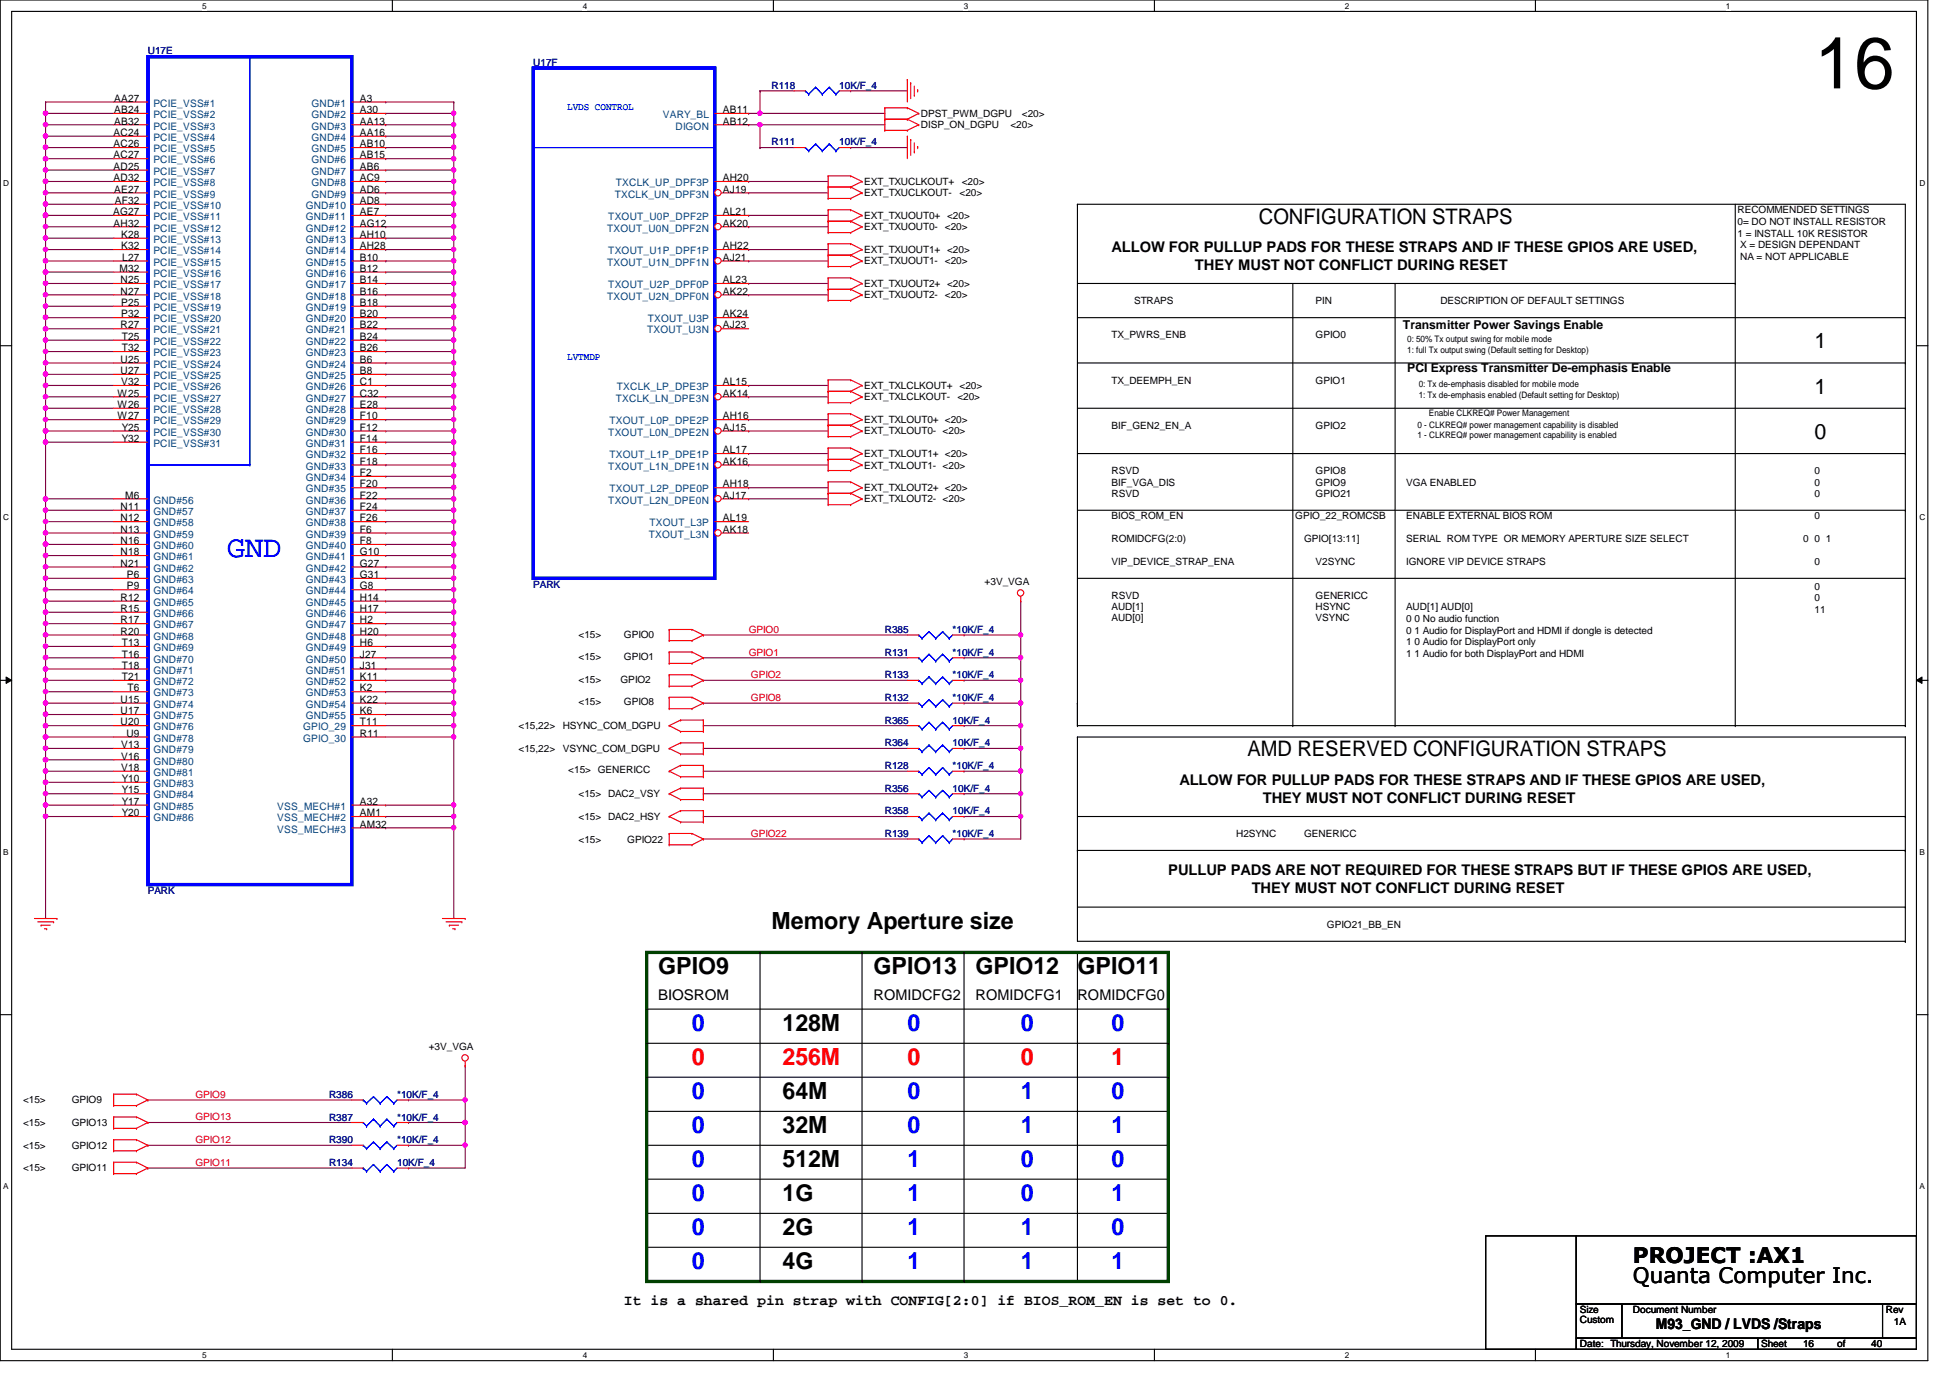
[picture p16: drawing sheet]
<svg xmlns="http://www.w3.org/2000/svg" width="297mm" height="210mm" viewBox="0 0 297 210" stroke-linecap="round" stroke-linejoin="round" font-family="sans-serif">
<defs><g id="words">
<text font-size="11" x="276.4" y="13.5">16</text>
<text font-size="4.7" fill="#00f" x="34.6" y="84.9">GND</text>
<g font-size="3.6">
<text x="117.5" y="141.5">Memory Aperture size</text>
<text x="100.2" y="148.4">GPIO9</text>
<text x="133.1" y="148.4">GPIO13</text>
<text x="148.6" y="148.4">GPIO12</text>
<text x="164.1" y="148.4">GPIO11</text>
<text x="119.2" y="157">128M</text>
<text x="119.2" y="167.4">64M</text>
<text x="119.2" y="172.6">32M</text>
<text x="119.2" y="177.8">512M</text>
<text x="119.2" y="182.9">1G</text>
<text x="119.2" y="188.1">2G</text>
<text x="119.2" y="193.3">4G</text>
</g>
<g font-size="3.6" fill="#00f">
<text x="105.4" y="157">0</text>
<text x="138.2" y="157">0</text>
<text x="155.5" y="157">0</text>
<text x="169.3" y="157">0</text>
<text x="105.4" y="167.4">0</text>
<text x="138.2" y="167.4">0</text>
<text x="155.5" y="167.4">1</text>
<text x="169.3" y="167.4">0</text>
<text x="105.4" y="172.6">0</text>
<text x="138.2" y="172.6">0</text>
<text x="155.5" y="172.6">1</text>
<text x="169.3" y="172.6">1</text>
<text x="105.4" y="177.8">0</text>
<text x="138.2" y="177.8">1</text>
<text x="155.5" y="177.8">0</text>
<text x="169.3" y="177.8">0</text>
<text x="105.4" y="182.9">0</text>
<text x="138.2" y="182.9">1</text>
<text x="155.5" y="182.9">0</text>
<text x="169.3" y="182.9">1</text>
<text x="105.4" y="188.1">0</text>
<text x="138.2" y="188.1">1</text>
<text x="155.5" y="188.1">1</text>
<text x="169.3" y="188.1">0</text>
<text x="105.4" y="193.3">0</text>
<text x="138.2" y="193.3">1</text>
<text x="155.5" y="193.3">1</text>
<text x="169.3" y="193.3">1</text>
</g>
<g font-size="3.6" fill="#f00">
<text x="105.4" y="162.2">0</text>
<text x="119.2" y="162.2">256M</text>
<text x="138.2" y="162.2">0</text>
<text x="155.5" y="162.2">0</text>
<text x="169.3" y="162.2">1</text>
</g>
<g font-size="3.3">
<text x="191.8" y="34.1">CONFIGURATION STRAPS</text>
<text x="276.4" y="53">1</text>
<text x="276.4" y="60">1</text>
<text x="276.4" y="66.9">0</text>
<text x="190" y="115.2">AMD RESERVED CONFIGURATION STRAPS</text>
<text x="248.7" y="195.5">Quanta Computer Inc.</text>
<text x="248.7" y="192.4">PROJECT :AX1</text>
</g>
<g font-size="2.2">
<text x="169.3" y="38.4">ALLOW FOR PULLUP PADS FOR THESE STRAPS AND IF THESE GPIOS ARE USED,</text>
<text x="182" y="41.1">THEY MUST NOT CONFLICT DURING RESET</text>
<text x="179.7" y="119.5">ALLOW FOR PULLUP PADS FOR THESE STRAPS AND IF THESE GPIOS ARE USED,</text>
<text x="192.4" y="122.3">THEY MUST NOT CONFLICT DURING RESET</text>
<text x="178" y="133.3">PULLUP PADS ARE NOT REQUIRED FOR THESE STRAPS BUT IF THESE GPIOS ARE USED,</text>
<text x="190.7" y="136.1">THEY MUST NOT CONFLICT DURING RESET</text>
<text x="100.2" y="152.3">BIOSROM</text>
<text x="133.1" y="152.3">ROMIDCFG2</text>
<text x="148.6" y="152.3">ROMIDCFG1</text>
<text x="164.1" y="152.3">ROMIDCFG0</text>
<text x="95" y="198.8">It is a shared pin strap with CONFIG[2:0] if BIOS_ROM_EN is set to 0.</text>
<text x="252.2" y="202.4">M93_GND / LVDS /Straps</text>
</g>
<g font-size="1.9">
<text x="213.7" y="50.1">Transmitter Power Savings Enable</text>
<text x="214.4" y="56.6">PCI Express Transmitter De-emphasis Enable</text>
</g>
<g font-size="1.6">
<text x="17.4" y="15.5">AA27</text>
<text x="17.4" y="17.2">AB24</text>
<text x="54.8" y="15.5">A3</text>
<text x="54.8" y="17.2">A30</text>
<text x="110.1" y="17.2">AB11</text>
<text x="17.3" y="20.7">AC24</text>
<text x="17.3" y="22.4">AC26</text>
<text x="17.4" y="19">AB32</text>
<text x="54.8" y="19">AA13</text>
<text x="54.8" y="20.7">AA16</text>
<text x="54.8" y="22.4">AB10</text>
<text x="110.1" y="19">AB12</text>
<text x="17.3" y="24.1">AC27</text>
<text x="17.3" y="25.9">AD25</text>
<text x="17.3" y="27.6">AD32</text>
<text x="17.4" y="29.3">AE27</text>
<text x="54.8" y="24.1">AB15</text>
<text x="54.8" y="25.9">AB6</text>
<text x="54.8" y="27.6">AC9</text>
<text x="54.8" y="29.3">AD6</text>
<text x="110.1" y="29.3">AJ19</text>
<text x="110.1" y="27.6">AH20</text>
<text x="17.2" y="32.8">AG27</text>
<text x="17.3" y="34.5">AH32</text>
<text x="17.5" y="31.1">AF32</text>
<text x="54.8" y="31.1">AD8</text>
<text x="54.8" y="32.8">AE7</text>
<text x="54.8" y="34.5">AG12</text>
<text x="110.1" y="34.5">AK20</text>
<text x="110.1" y="32.8">AL21</text>
<text x="18.2" y="41.4">M32</text>
<text x="18.5" y="36.2">K28</text>
<text x="18.5" y="38">K32</text>
<text x="18.6" y="39.7">L27</text>
<text x="54.8" y="36.2">AH10</text>
<text x="54.8" y="38">AH28</text>
<text x="54.8" y="39.7">B10</text>
<text x="54.8" y="41.4">B12</text>
<text x="110.1" y="39.7">AJ21</text>
<text x="110.1" y="38">AH22</text>
<text x="18.4" y="43.1">N25</text>
<text x="18.4" y="44.9">N27</text>
<text x="18.5" y="46.6">P25</text>
<text x="54.8" y="43.1">B14</text>
<text x="54.8" y="44.9">B16</text>
<text x="54.8" y="46.6">B18</text>
<text x="110.1" y="44.9">AK22</text>
<text x="110.1" y="43.1">AL23</text>
<text x="18.4" y="50">R27</text>
<text x="18.5" y="48.3">P32</text>
<text x="18.5" y="51.8">T25</text>
<text x="18.5" y="53.5">T32</text>
<text x="54.8" y="48.3">B20</text>
<text x="54.8" y="50">B22</text>
<text x="54.8" y="51.8">B24</text>
<text x="54.8" y="53.5">B26</text>
<text x="110.1" y="50">AJ23</text>
<text x="110.1" y="48.3">AK24</text>
<text x="18.4" y="55.2">U25</text>
<text x="18.4" y="57">U27</text>
<text x="18.5" y="58.7">V32</text>
<text x="54.8" y="55.2">B6</text>
<text x="54.8" y="57">B8</text>
<text x="54.8" y="58.7">C1</text>
<text x="110.1" y="58.7">AL15</text>
<text x="17.9" y="60.4">W25</text>
<text x="17.9" y="62.1">W26</text>
<text x="17.9" y="63.9">W27</text>
<text x="18.5" y="65.6">Y25</text>
<text x="54.8" y="60.4">C32</text>
<text x="54.8" y="62.1">E28</text>
<text x="54.8" y="63.9">F10</text>
<text x="54.8" y="65.6">F12</text>
<text x="110.1" y="60.4">AK14</text>
<text x="110.1" y="65.6">AJ15</text>
<text x="110.1" y="63.9">AH16</text>
<text x="18.5" y="67.3">Y32</text>
<text x="54.8" y="67.3">F14</text>
<text x="54.8" y="69">F16</text>
<text x="54.8" y="70.8">F18</text>
<text x="110.1" y="70.8">AK16</text>
<text x="110.1" y="69">AL17</text>
<text x="18.4" y="77.7">N11</text>
<text x="19.1" y="75.9">M6</text>
<text x="54.8" y="72.5">F2</text>
<text x="54.8" y="74.3">F20</text>
<text x="54.8" y="75.9">F22</text>
<text x="54.8" y="77.7">F24</text>
<text x="110.1" y="75.9">AJ17</text>
<text x="110.1" y="74.3">AH18</text>
<text x="18.4" y="79.4">N12</text>
<text x="18.4" y="81.2">N13</text>
<text x="18.4" y="82.9">N16</text>
<text x="54.8" y="79.4">F26</text>
<text x="54.8" y="81.2">F6</text>
<text x="54.8" y="82.9">F8</text>
<text x="110.1" y="81.2">AK18</text>
<text x="110.1" y="79.4">AL19</text>
<text x="18.4" y="84.6">N18</text>
<text x="18.4" y="86.3">N21</text>
<text x="19.3" y="88.1">P6</text>
<text x="19.3" y="89.8">P9</text>
<text x="54.8" y="84.6">G10</text>
<text x="54.8" y="86.3">G27</text>
<text x="54.8" y="88.1">G31</text>
<text x="54.8" y="89.8">G8</text>
<text x="18.4" y="91.5">R12</text>
<text x="18.4" y="93.2">R15</text>
<text x="18.4" y="95">R17</text>
<text x="54.8" y="91.5">H14</text>
<text x="54.8" y="93.2">H17</text>
<text x="54.8" y="95">H2</text>
<text x="18.4" y="96.7">R20</text>
<text x="18.5" y="98.4">T13</text>
<text x="18.5" y="100.2">T16</text>
<text x="18.5" y="101.9">T18</text>
<text x="54.8" y="96.7">H20</text>
<text x="54.8" y="98.4">H6</text>
<text x="54.8" y="100.2">J27</text>
<text x="54.8" y="101.9">J31</text>
<text x="18.4" y="107.1">U15</text>
<text x="18.5" y="103.6">T21</text>
<text x="19.4" y="105.3">T6</text>
<text x="54.8" y="103.6">K11</text>
<text x="54.8" y="105.3">K2</text>
<text x="54.8" y="107.1">K22</text>
<text x="18.4" y="108.8">U17</text>
<text x="18.4" y="110.5">U20</text>
<text x="18.5" y="114">V13</text>
<text x="19.3" y="112.2">U9</text>
<text x="54.8" y="108.8">K6</text>
<text x="54.8" y="110.5">T11</text>
<text x="54.8" y="112.2">R11</text>
<text x="18.5" y="115.7">V16</text>
<text x="18.5" y="117.4">V18</text>
<text x="18.5" y="119.1">Y10</text>
<text x="18.5" y="120.9">Y15</text>
<text x="18.5" y="124.3">Y20</text>
<text x="18.5" y="122.6">Y17</text>
<text x="54.8" y="122.6">A32</text>
<text x="54.8" y="124.3">AM1</text>
<text x="54.8" y="126.1">AM32</text>
</g>
<g font-size="1.6" fill="#004080">
<text x="23.4" y="16.3">PCIE_VSS#1</text>
<text x="23.4" y="18">PCIE_VSS#2</text>
<text x="47.5" y="16.3">GND#1</text>
<text x="47.5" y="18">GND#2</text>
<text x="101" y="18">VARY_BL</text>
<text x="23.4" y="19.7">PCIE_VSS#3</text>
<text x="23.4" y="21.5">PCIE_VSS#4</text>
<text x="23.4" y="23.2">PCIE_VSS#5</text>
<text x="47.5" y="19.7">GND#3</text>
<text x="47.5" y="21.5">GND#4</text>
<text x="47.5" y="23.2">GND#5</text>
<text x="102.9" y="19.7">DIGON</text>
<text x="23.4" y="24.9">PCIE_VSS#6</text>
<text x="23.4" y="26.6">PCIE_VSS#7</text>
<text x="23.4" y="28.4">PCIE_VSS#8</text>
<text x="47.5" y="24.9">GND#6</text>
<text x="47.5" y="26.6">GND#7</text>
<text x="47.5" y="28.4">GND#8</text>
<text x="93.8" y="28.4">TXCLK_UP_DPF3P</text>
<text x="23.4" y="31.8">PCIE_VSS#10</text>
<text x="23.4" y="33.5">PCIE_VSS#11</text>
<text x="23.4" y="35.3">PCIE_VSS#12</text>
<text x="23.4" y="30.1">PCIE_VSS#9</text>
<text x="46.6" y="31.8">GND#10</text>
<text x="46.6" y="33.5">GND#11</text>
<text x="46.6" y="35.3">GND#12</text>
<text x="47.5" y="30.1">GND#9</text>
<text x="92.5" y="35.3">TXOUT_U0N_DPF2N</text>
<text x="92.7" y="33.5">TXOUT_U0P_DPF2P</text>
<text x="93.6" y="30.1">TXCLK_UN_DPF3N</text>
<text x="23.4" y="37">PCIE_VSS#13</text>
<text x="23.4" y="38.7">PCIE_VSS#14</text>
<text x="23.4" y="40.5">PCIE_VSS#15</text>
<text x="46.6" y="37">GND#13</text>
<text x="46.6" y="38.7">GND#14</text>
<text x="46.6" y="40.5">GND#15</text>
<text x="92.5" y="40.5">TXOUT_U1N_DPF1N</text>
<text x="92.7" y="38.7">TXOUT_U1P_DPF1P</text>
<text x="23.4" y="42.2">PCIE_VSS#16</text>
<text x="23.4" y="43.9">PCIE_VSS#17</text>
<text x="23.4" y="45.6">PCIE_VSS#18</text>
<text x="23.4" y="47.4">PCIE_VSS#19</text>
<text x="46.6" y="42.2">GND#16</text>
<text x="46.6" y="43.9">GND#17</text>
<text x="46.6" y="45.6">GND#18</text>
<text x="46.6" y="47.4">GND#19</text>
<text x="92.5" y="45.6">TXOUT_U2N_DPF0N</text>
<text x="92.7" y="43.9">TXOUT_U2P_DPF0P</text>
<text x="23.4" y="49.1">PCIE_VSS#20</text>
<text x="23.4" y="50.8">PCIE_VSS#21</text>
<text x="23.4" y="52.5">PCIE_VSS#22</text>
<text x="46.6" y="49.1">GND#20</text>
<text x="46.6" y="50.8">GND#21</text>
<text x="46.6" y="52.5">GND#22</text>
<text x="98.6" y="50.8">TXOUT_U3N</text>
<text x="98.7" y="49.1">TXOUT_U3P</text>
<text x="23.4" y="54.3">PCIE_VSS#23</text>
<text x="23.4" y="56">PCIE_VSS#24</text>
<text x="23.4" y="57.7">PCIE_VSS#25</text>
<text x="23.4" y="59.4">PCIE_VSS#26</text>
<text x="46.6" y="54.3">GND#23</text>
<text x="46.6" y="56">GND#24</text>
<text x="46.6" y="57.7">GND#25</text>
<text x="46.6" y="59.4">GND#26</text>
<text x="94" y="59.4">TXCLK_LP_DPE3P</text>
<text x="23.4" y="61.2">PCIE_VSS#27</text>
<text x="23.4" y="62.9">PCIE_VSS#28</text>
<text x="23.4" y="64.6">PCIE_VSS#29</text>
<text x="46.6" y="61.2">GND#27</text>
<text x="46.6" y="62.9">GND#28</text>
<text x="46.6" y="64.6">GND#29</text>
<text x="92.8" y="64.6">TXOUT_L0P_DPE2P</text>
<text x="93.8" y="61.2">TXCLK_LN_DPE3N</text>
<text x="23.4" y="66.4">PCIE_VSS#30</text>
<text x="23.4" y="68.1">PCIE_VSS#31</text>
<text x="46.6" y="66.4">GND#30</text>
<text x="46.6" y="68.1">GND#31</text>
<text x="46.6" y="69.8">GND#32</text>
<text x="46.6" y="71.5">GND#33</text>
<text x="92.7" y="66.4">TXOUT_L0N_DPE2N</text>
<text x="92.7" y="71.5">TXOUT_L1N_DPE1N</text>
<text x="92.8" y="69.8">TXOUT_L1P_DPE1P</text>
<text x="23.4" y="76.7">GND#56</text>
<text x="46.6" y="73.3">GND#34</text>
<text x="46.6" y="75">GND#35</text>
<text x="46.6" y="76.7">GND#36</text>
<text x="92.7" y="76.7">TXOUT_L2N_DPE0N</text>
<text x="92.8" y="75">TXOUT_L2P_DPE0P</text>
<text x="23.4" y="78.4">GND#57</text>
<text x="23.4" y="80.2">GND#58</text>
<text x="23.4" y="81.9">GND#59</text>
<text x="23.4" y="83.7">GND#60</text>
<text x="46.6" y="78.4">GND#37</text>
<text x="46.6" y="80.2">GND#38</text>
<text x="46.6" y="81.9">GND#39</text>
<text x="46.6" y="83.7">GND#40</text>
<text x="98.8" y="81.9">TXOUT_L3N</text>
<text x="98.9" y="80.2">TXOUT_L3P</text>
<text x="23.4" y="85.3">GND#61</text>
<text x="23.4" y="87.1">GND#62</text>
<text x="23.4" y="88.8">GND#63</text>
<text x="46.6" y="85.3">GND#41</text>
<text x="46.6" y="87.1">GND#42</text>
<text x="46.6" y="88.8">GND#43</text>
<text x="23.4" y="90.6">GND#64</text>
<text x="23.4" y="92.3">GND#65</text>
<text x="23.4" y="94">GND#66</text>
<text x="23.4" y="95.7">GND#67</text>
<text x="46.6" y="90.6">GND#44</text>
<text x="46.6" y="92.3">GND#45</text>
<text x="46.6" y="94">GND#46</text>
<text x="46.6" y="95.7">GND#47</text>
<text x="23.4" y="97.5">GND#68</text>
<text x="23.4" y="99.2">GND#69</text>
<text x="23.4" y="100.9">GND#70</text>
<text x="46.6" y="97.5">GND#48</text>
<text x="46.6" y="99.2">GND#49</text>
<text x="46.6" y="100.9">GND#50</text>
<text x="23.4" y="102.6">GND#71</text>
<text x="23.4" y="104.4">GND#72</text>
<text x="23.4" y="106.1">GND#73</text>
<text x="23.4" y="107.8">GND#74</text>
<text x="46.6" y="102.6">GND#51</text>
<text x="46.6" y="104.4">GND#52</text>
<text x="46.6" y="106.1">GND#53</text>
<text x="46.6" y="107.8">GND#54</text>
<text x="23.4" y="109.6">GND#75</text>
<text x="23.4" y="111.3">GND#76</text>
<text x="23.4" y="113">GND#78</text>
<text x="46.2" y="111.3">GPIO_29</text>
<text x="46.2" y="113">GPIO_30</text>
<text x="46.6" y="109.6">GND#55</text>
<text x="23.4" y="114.7">GND#79</text>
<text x="23.4" y="116.5">GND#80</text>
<text x="23.4" y="118.2">GND#81</text>
<text x="23.4" y="119.9">GND#83</text>
<text x="23.4" y="121.6">GND#84</text>
<text x="23.4" y="125.1">GND#86</text>
<text x="23.4" y="123.4">GND#85</text>
<text x="42.2" y="123.4">VSS_MECH#1</text>
<text x="42.2" y="125.1">VSS_MECH#2</text>
<text x="42.2" y="126.8">VSS_MECH#3</text>
</g>
<g font-size="1.5" fill="#000080">
<text x="22.5" y="8.3">U17E</text>
<text x="81.2" y="10">U17F</text>
<text x="117.5" y="13.5">R118</text>
<text x="127.8" y="13.5">10K/F_4</text>
<text x="117.5" y="22.1">R111</text>
<text x="127.8" y="22.1">10K/F_4</text>
<text x="81.2" y="89.5">PARK</text>
<text x="134.8" y="99.9">R131</text>
<text x="134.8" y="96.4">R385</text>
<text x="145.1" y="99.9">*10K/F_4</text>
<text x="145.1" y="96.4">*10K/F_4</text>
<text x="134.8" y="106.8">R132</text>
<text x="134.8" y="103.3">R133</text>
<text x="145.1" y="106.8">*10K/F_4</text>
<text x="145.1" y="103.3">*10K/F_4</text>
<text x="134.8" y="113.7">R364</text>
<text x="134.8" y="110.2">R365</text>
<text x="145.1" y="113.7">10K/F_4</text>
<text x="145.1" y="110.2">10K/F_4</text>
<text x="134.8" y="117.1">R128</text>
<text x="145.1" y="117.1">*10K/F_4</text>
<text x="134.8" y="124">R358</text>
<text x="134.8" y="120.6">R356</text>
<text x="145.1" y="124">10K/F_4</text>
<text x="145.1" y="120.6">10K/F_4</text>
<text x="134.8" y="127.5">R139</text>
<text x="145.1" y="127.5">*10K/F_4</text>
<text x="22.5" y="136.1">PARK</text>
<text x="50.1" y="167.2">R386</text>
<text x="60.5" y="167.2">*10K/F_4</text>
<text x="50.1" y="170.7">R387</text>
<text x="60.5" y="170.7">*10K/F_4</text>
<text x="50.1" y="177.6">R134</text>
<text x="50.1" y="174.1">R390</text>
<text x="60.5" y="177.6">10K/F_4</text>
<text x="60.5" y="174.1">*10K/F_4</text>
</g>
<g font-size="1.5" fill="#00f">
<text x="86.4" y="16.8">LVDS CONTROL</text>
<text x="86.4" y="54.8">LVTMDP</text>
</g>
<g font-size="1.5">
<text x="140.3" y="17.8">DPST_PWM_DGPU</text>
<text x="155.7" y="17.8">&lt;20&gt;</text>
<text x="140.3" y="19.6">DISP_ON_DGPU</text>
<text x="153.9" y="19.6">&lt;20&gt;</text>
<text x="131.7" y="28.2">EXT_TXUCLKOUT+</text>
<text x="131.7" y="29.9">EXT_TXUCLKOUT-</text>
<text x="146.2" y="29.9">&lt;20&gt;</text>
<text x="146.5" y="28.2">&lt;20&gt;</text>
<text x="131.7" y="35.1">EXT_TXUOUT0- &lt;20&gt;</text>
<text x="131.7" y="33.4">EXT_TXUOUT0+ &lt;20&gt;</text>
<text x="264.7" y="32.5">RECOMMENDED SETTINGS</text>
<text x="264.7" y="34.3">0= DO NOT INSTALL RESISTOR</text>
<text x="131.7" y="38.5">EXT_TXUOUT1+ &lt;20&gt;</text>
<text x="131.7" y="40.3">EXT_TXUOUT1- &lt;20&gt;</text>
<text x="264.7" y="36.1">1 = INSTALL 10K RESISTOR</text>
<text x="265.1" y="37.8">X = DESIGN DEPENDANT</text>
<text x="265.1" y="39.6">NA = NOT APPLICABLE</text>
<text x="131.7" y="43.7">EXT_TXUOUT2+ &lt;20&gt;</text>
<text x="131.7" y="45.5">EXT_TXUOUT2- &lt;20&gt;</text>
<text x="172.8" y="46.3">STRAPS</text>
<text x="200.4" y="46.3">PIN</text>
<text x="219.4" y="46.3">DESCRIPTION OF DEFAULT SETTINGS</text>
<text x="169.3" y="51.5">TX_PWRS_ENB</text>
<text x="200.4" y="51.5">GPIO0</text>
<text x="131.7" y="59.3">EXT_TXLCLKOUT+ &lt;20&gt;</text>
<text x="169.3" y="58.4">TX_DEEMPH_EN</text>
<text x="200.4" y="58.4">GPIO1</text>
<text x="131.7" y="64.4">EXT_TXLOUT0+ &lt;20&gt;</text>
<text x="131.7" y="61">EXT_TXLCLKOUT-</text>
<text x="145.8" y="61">&lt;20&gt;</text>
<text x="169.3" y="65.3">BIF_GEN2_EN_A</text>
<text x="200.4" y="65.3">GPIO2</text>
<text x="131.7" y="66.2">EXT_TXLOUT0- &lt;20&gt;</text>
<text x="131.7" y="71.4">EXT_TXLOUT1- &lt;20&gt;</text>
<text x="131.7" y="69.6">EXT_TXLOUT1+ &lt;20&gt;</text>
<text x="131.7" y="76.5">EXT_TXLOUT2- &lt;20&gt;</text>
<text x="131.7" y="74.8">EXT_TXLOUT2+ &lt;20&gt;</text>
<text x="169.3" y="72.2">RSVD</text>
<text x="169.3" y="75.7">RSVD</text>
<text x="169.3" y="74">BIF_VGA_DIS</text>
<text x="200.4" y="72.2">GPIO8</text>
<text x="200.4" y="75.7">GPIO21</text>
<text x="200.4" y="74">GPIO9</text>
<text x="214.2" y="74">VGA ENABLED</text>
<text x="276.4" y="75.7">0</text>
<text x="276.4" y="74">0</text>
<text x="276.4" y="72.2">0</text>
<text x="169.3" y="82.6">ROMIDCFG(2:0)</text>
<text x="169.3" y="79.1">BIOS_ROM_EN</text>
<text x="197.3" y="79.1">GPIO_22_ROMCSB</text>
<text x="198.7" y="82.6">GPIO[13:11]</text>
<text x="214.2" y="79.1">ENABLE EXTERNAL BIOS ROM</text>
<text x="214.2" y="82.6">SERIAL ROM TYPE OR MEMORY APERTURE SIZE SELECT</text>
<text x="274.7" y="82.6">0</text>
<text x="276.4" y="82.6">0</text>
<text x="276.4" y="79.1">0</text>
<text x="278.1" y="82.6">1</text>
<text x="150" y="89.2">+3V_VGA</text>
<text x="169.3" y="86">VIP_DEVICE_STRAP_ENA</text>
<text x="200.4" y="86">V2SYNC</text>
<text x="214.2" y="86">IGNORE VIP DEVICE STRAPS</text>
<text x="276.4" y="86">0</text>
<text x="276.4" y="89.8">0</text>
<text x="169.3" y="91.2">RSVD</text>
<text x="169.3" y="93">AUD[1]</text>
<text x="169.3" y="94.7">AUD[0]</text>
<text x="200.4" y="91.2">GENERICC</text>
<text x="200.4" y="94.7">VSYNC</text>
<text x="200.4" y="93">HSYNC</text>
<text x="214.2" y="93">AUD[1] AUD[0]</text>
<text x="214.2" y="94.7">0 0 No audio function</text>
<text x="276.4" y="93.3">11</text>
<text x="276.4" y="91.6">0</text>
<text x="88.1" y="97.1">&lt;15&gt;</text>
<text x="88.1" y="100.5">&lt;15&gt;</text>
<text x="95" y="97.1">GPIO0</text>
<text x="95" y="100.5">GPIO1</text>
<text x="214.2" y="96.5">0 1 Audio for DisplayPort and HDMI if dongle is detected</text>
<text x="214.2" y="98.3">1 0 Audio for DisplayPort only</text>
<text x="214.2" y="100.1">1 1 Audio for both DisplayPort and HDMI</text>
<text x="88.1" y="104">&lt;15&gt;</text>
<text x="88.1" y="107.4">&lt;15&gt;</text>
<text x="94.5" y="104">GPIO2</text>
<text x="95" y="107.4">GPIO8</text>
<text x="79" y="111.1">&lt;15,22&gt;</text>
<text x="85.7" y="111.1">HSYNC_COM_DGPU</text>
<text x="79" y="114.6">&lt;15,22&gt;</text>
<text x="85.7" y="114.6">VSYNC_COM_DGPU</text>
<text x="86.6" y="117.8">&lt;15&gt; GENERICC</text>
<text x="88.1" y="124.9">&lt;15&gt; DAC2_HSY</text>
<text x="88.1" y="121.5">&lt;15&gt; DAC2_VSY</text>
<text x="88.1" y="128.4">&lt;15&gt;</text>
<text x="95.5" y="128.4">GPIO22</text>
<text x="188.3" y="127.5">H2SYNC</text>
<text x="198.7" y="127.5">GENERICC</text>
<text x="202.1" y="141.3">GPIO21_BB_EN</text>
<text x="65.3" y="160">+3V_VGA</text>
<text x="3.5" y="168.1">&lt;15&gt;</text>
<text x="3.5" y="171.5">&lt;15&gt;</text>
<text x="10.9" y="168.1">GPIO9</text>
<text x="10.9" y="171.5">GPIO13</text>
<text x="3.5" y="175">&lt;15&gt;</text>
<text x="3.5" y="178.4">&lt;15&gt;</text>
<text x="10.9" y="175">GPIO12</text>
<text x="10.9" y="178.4">GPIO11</text>
<text x="240.7" y="200">Size</text>
<text x="240.7" y="201.6">Custom</text>
<text x="248.7" y="200">Document Number</text>
<text x="287.3" y="200">Rev</text>
<text x="288.5" y="201.8">1A</text>
<text x="240.7" y="205.2">Date: Thursday, November 12, 2009</text>
<text x="268.3" y="205.2">Sheet</text>
<text x="274.7" y="205.2">16</text>
<text x="279.9" y="205.2">of</text>
<text x="285" y="205.2">40</text>
</g>
<g font-size="1.5" fill="#f00">
<text x="114" y="96.4">GPIO0</text>
<text x="114" y="99.9">GPIO1</text>
<text x="114.4" y="103.3">GPIO2</text>
<text x="114.4" y="106.8">GPIO8</text>
<text x="114.4" y="127.5">GPIO22</text>
<text x="29.8" y="167.2">GPIO9</text>
<text x="29.8" y="170.6">GPIO13</text>
<text x="29.8" y="177.6">GPIO11</text>
<text x="29.8" y="174.1">GPIO12</text>
</g>
<g font-size="1.4">
<text x="214.4" y="52">0: 50% Tx output swing for mobile mode</text>
<text x="214.4" y="53.8">1: full Tx output swing (Default setting for Desktop)</text>
<text x="216.1" y="58.9">0: Tx de-emphasis disabled for mobile mode</text>
<text x="215.9" y="65.2">0 - CLKREQ# power management capability is disabled</text>
<text x="216.1" y="60.7">1: Tx de-emphasis enabled (Default setting for Desktop)</text>
<text x="217.7" y="63.4">Enable CLKREQ# Power Management</text>
<text x="215.9" y="66.7">1 - CLKREQ# power management capability is enabled</text>
</g>
<g font-size="1.3">
<text x="30.8" y="1.4">5</text>
<text x="88.8" y="1.4">4</text>
<text x="146.8" y="1.4">3</text>
<text x="204.8" y="1.4">2</text>
<text x="262.9" y="1.4">1</text>
<text x=".5" y="28.3">D</text>
<text x="292.4" y="28.3">D</text>
<text x=".5" y="79.2">C</text>
<text x="292.4" y="79.2">C</text>
<text x=".5" y="130.2">B</text>
<text x="292.4" y="130.2">B</text>
<text x=".5" y="181.1">A</text>
<text x="292.4" y="181.1">A</text>
<text x="30.8" y="206.9">5</text>
<text x="88.8" y="206.9">4</text>
<text x="146.8" y="206.9">3</text>
<text x="204.8" y="206.9">2</text>
<text x="262.9" y="206.9">1</text>
</g>
</g></defs>
<path d="M0 0h293.7v207.3h-293.7zM1.8 1.7h290.1v203.8h-290.1z" fill="none" stroke="#000" stroke-width=".17"/>
<g fill="#fff">
<path d="M30.8 .2h.7v1.4h-.7z"/>
<path d="M30.8 205.7h.7v1.4h-.7z"/>
</g>
<path d="M59.8 0v1.7M59.8 205.5v1.8" fill="none" stroke="#000" stroke-width=".17"/>
<g fill="#fff">
<path d="M88.8 .2h.6v1.4h-.6z"/>
<path d="M88.8 205.7h.6v1.4h-.6z"/>
</g>
<path d="M117.8 0v1.7M117.8 205.5v1.8" fill="none" stroke="#000" stroke-width=".17"/>
<g fill="#fff">
<path d="M146.8 .2h.7v1.4h-.7z"/>
<path d="M146.8 205.7h.7v1.4h-.7z"/>
</g>
<path d="M175.8 0v1.7M175.8 205.5v1.8" fill="none" stroke="#000" stroke-width=".17"/>
<g fill="#fff">
<path d="M204.8 .2h.7v1.4h-.7z"/>
<path d="M204.8 205.7h.7v1.4h-.7z"/>
</g>
<path d="M233.9 0v1.7M233.9 205.5v1.8" fill="none" stroke="#000" stroke-width=".17"/>
<g fill="#fff">
<path d="M262.9 .2h.7v1.4h-.7z"/>
<path d="M262.9 205.7h.7v1.4h-.7z"/>
<path d="M.5 27.2h.9v1.4h-.9z"/>
<path d="M292.4 27.2h.9v1.4h-.9z"/>
<path d="M.5 78.1h.9v1.4h-.9z"/>
<path d="M292.4 78.1h.9v1.4h-.9z"/>
</g>
<path d="M0 52.7h1.8M291.9 52.7h1.8" fill="none" stroke="#000" stroke-width=".17"/>
<g fill="#fff">
<path d="M.5 129.1h.8v1.4h-.8z"/>
<path d="M292.4 129.1h.8v1.4h-.8z"/>
</g>
<path d="M0 103.6h1.8M291.9 103.6h1.8" fill="none" stroke="#000" stroke-width=".17"/>
<path d="M.9 103.1l.9 .5-.9 .5zM291.9 103.6l.9-.5v1z" fill="#000"/>
<path d="M.9 103.1l.9 .5-.9 .5zM291.9 103.6l.9-.5v1z" fill="none" stroke="#000" stroke-width=".15"/>
<g fill="#fff">
<path d="M.5 180h.8v1.4h-.8z"/>
<path d="M292.4 180h.8v1.4h-.8z"/>
</g>
<path d="M0 154.6h1.8M291.9 154.6h1.8" fill="none" stroke="#000" stroke-width=".17"/>
<path d="M155.5 91.6h.1M155.5 91.6v5.1M155.5 107.1h.1M155.5 107.1v3.4" fill="none" stroke="#800040" stroke-width=".17"/>
<circle cx="155.5" cy="107.1" r=".32" fill="#f0f"/>
<circle cx="155.5" cy="107.1" r=".32" fill="none" stroke="#f0f" stroke-width=".17"/>
<path d="M146.9 110.5h.1M146.9 103.6h.1M146.9 110.5h8.6M146.9 103.6h8.6" fill="none" stroke="#800040" stroke-width=".17"/>
<circle cx="155.5" cy="103.6" r=".32" fill="#f0f"/>
<circle cx="155.5" cy="103.6" r=".32" fill="none" stroke="#f0f" stroke-width=".17"/>
<path d="M6.9 67.4h.1M6.9 67.4v8.6" fill="none" stroke="#800040" stroke-width=".17"/>
<circle cx="6.9" cy="67.3" r=".34" fill="#f0f"/>
<circle cx="6.9" cy="67.3" r=".34" fill="none" stroke="#f0f" stroke-width=".17"/>
<path d="M155.5 103.6h.1M155.5 100.2h.1M155.5 100.2v6.9" fill="none" stroke="#800040" stroke-width=".17"/>
<circle cx="155.5" cy="100.2" r=".33" fill="#f0f"/>
<circle cx="155.5" cy="100.2" r=".33" fill="none" stroke="#f0f" stroke-width=".17"/>
<path d="M146.9 120.9h.1M146.9 120.9h8.6" fill="none" stroke="#800040" stroke-width=".17"/>
<circle cx="155.5" cy="120.9" r=".32" fill="#f0f"/>
<circle cx="155.5" cy="120.9" r=".32" fill="none" stroke="#f0f" stroke-width=".17"/>
<path d="M107.1 124.4h.1M107.1 120.9h.1M107.1 124.4h31.1M107.1 120.9h31.1M146.9 124.4h.1M146.9 124.4h8.6" fill="none" stroke="#800040" stroke-width=".17"/>
<circle cx="155.5" cy="124.3" r=".32" fill="#f0f"/>
<circle cx="155.5" cy="124.3" r=".32" fill="none" stroke="#f0f" stroke-width=".17"/>
<path d="M155.5 117.5h.1M155.5 117.5v3.4M155.5 124.4h.1M155.5 124.4v3.4M62.2 171h.1M62.2 171h8.7" fill="none" stroke="#800040" stroke-width=".17"/>
<circle cx="70.8" cy="171" r=".33" fill="#f0f"/>
<circle cx="70.8" cy="171" r=".33" fill="none" stroke="#f0f" stroke-width=".17"/>
<path d="M107.1 103.6h.1M107.1 103.6h31.1M22.5 167.6h.1M22.5 167.6h31.1M62.2 167.6h.1M62.2 167.6h8.7M70.9 167.6h.1M70.9 174.5h.1M70.9 167.6v3.4M70.9 174.5v3.4" fill="none" stroke="#800040" stroke-width=".17"/>
<circle cx="70.8" cy="167.5" r=".32" fill="#f0f"/>
<circle cx="70.8" cy="167.5" r=".32" fill="none" stroke="#f0f" stroke-width=".17"/>
<path d="M107.1 110.5h.1M107.1 110.5h31.1M155.5 110.5h.1M155.5 110.5v3.5M107.1 127.8h.1M107.1 127.8h31.1" fill="none" stroke="#800040" stroke-width=".17"/>
<circle cx="155.5" cy="110.5" r=".33" fill="#f0f"/>
<circle cx="155.5" cy="110.5" r=".33" fill="none" stroke="#f0f" stroke-width=".17"/>
<g fill="none" stroke="#800040" stroke-width=".17">
<path d="M107.1 96.7h.1M107.1 96.7h31.1M146.9 96.7h.1M146.9 96.7h8.6M155.5 96.7h.1M155.5 96.7v3.5h-8.6M107.1 114h.1M107.1 114h31.1M146.9 100.2h.1M155.5 114h.1M155.5 114v3.5M146.9 127.8h.1"/>
<path d="M146.9 127.8h8.6M155.5 120.9h.1M155.5 120.9v3.5"/>
</g>
<circle cx="155.5" cy="96.7" r=".32" fill="#f0f"/>
<circle cx="155.5" cy="96.7" r=".32" fill="none" stroke="#f0f" stroke-width=".17"/>
<path d="M146.9 107.1h.1M146.9 107.1h8.6" fill="none" stroke="#800040" stroke-width=".17"/>
<circle cx="155.5" cy="107.1" r=".32" fill="#f0f"/>
<circle cx="155.5" cy="107.1" r=".32" fill="none" stroke="#f0f" stroke-width=".17"/>
<path d="M107.1 100.2h.1M107.1 107.1h.1M107.1 100.2h31.1M107.1 107.1h31.1M146.9 117.5h.1M146.9 117.5h8.6" fill="none" stroke="#800040" stroke-width=".17"/>
<circle cx="155.5" cy="117.4" r=".33" fill="#f0f"/>
<circle cx="155.5" cy="117.4" r=".33" fill="none" stroke="#f0f" stroke-width=".17"/>
<path d="M146.9 114h.1M146.9 114h8.6" fill="none" stroke="#800040" stroke-width=".17"/>
<circle cx="155.5" cy="114" r=".32" fill="#f0f"/>
<circle cx="155.5" cy="114" r=".32" fill="none" stroke="#f0f" stroke-width=".17"/>
<path d="M107.1 117.5h.1M107.1 117.5h31.1M22.5 177.9h.1M22.5 174.5h.1M22.5 171h.1M22.5 177.9h31.1M22.5 174.5h31.1M22.5 171h31.1M62.2 174.5h.1M62.2 174.5h8.7" fill="none" stroke="#800040" stroke-width=".17"/>
<circle cx="70.8" cy="174.4" r=".32" fill="#f0f"/>
<circle cx="70.8" cy="174.4" r=".32" fill="none" stroke="#f0f" stroke-width=".17"/>
<path d="M69.1 36.3h.1M69.1 36.3v1.7M58.8 65.7h.1M58.8 65.7h10.3M62.2 177.9h.1M62.2 177.9h8.7M70.9 171h.1M70.9 162.3h.1M70.9 162.3v5.3M70.9 171v3.5" fill="none" stroke="#800040" stroke-width=".17"/>
<circle cx="69.1" cy="36.3" r=".32" fill="#f0f"/>
<circle cx="69.1" cy="36.3" r=".32" fill="none" stroke="#f0f" stroke-width=".17"/>
<path d="M69.1 112.3h.1M69.1 112.3v10.3" fill="none" stroke="#800040" stroke-width=".17"/>
<circle cx="69.1" cy="112.2" r=".32" fill="#f0f"/>
<circle cx="69.1" cy="112.2" r=".32" fill="none" stroke="#f0f" stroke-width=".17"/>
<path d="M69.1 41.4h.1M69.1 41.4v1.8M58.8 67.4h.1M58.8 69.1h.1M58.8 67.4h10.3M58.8 69.1h10.3" fill="none" stroke="#800040" stroke-width=".17"/>
<circle cx="69.1" cy="41.4" r=".33" fill="#f0f"/>
<circle cx="69.1" cy="41.4" r=".33" fill="none" stroke="#f0f" stroke-width=".17"/>
<path d="M69.1 39.8h.1M69.1 39.8v1.6M58.8 70.8h.1M58.8 70.8h10.3" fill="none" stroke="#800040" stroke-width=".17"/>
<circle cx="69.1" cy="39.7" r=".33" fill="#f0f"/>
<circle cx="69.1" cy="39.7" r=".33" fill="none" stroke="#f0f" stroke-width=".17"/>
<path d="M69.1 38h.1M69.1 38v1.8" fill="none" stroke="#800040" stroke-width=".17"/>
<circle cx="69.1" cy="38" r=".32" fill="#f0f"/>
<circle cx="69.1" cy="38" r=".32" fill="none" stroke="#f0f" stroke-width=".17"/>
<path d="M69.1 43.2h.1M69.1 43.2v1.7" fill="none" stroke="#800040" stroke-width=".17"/>
<circle cx="69.1" cy="43.2" r=".32" fill="#f0f"/>
<circle cx="69.1" cy="43.2" r=".32" fill="none" stroke="#f0f" stroke-width=".17"/>
<path d="M69.1 44.9h.1M69.1 44.9v1.8M58.8 72.6h.1M58.8 76h.1M58.8 74.3h.1M58.8 72.6h10.3M58.8 76h10.3M58.8 74.3h10.3" fill="none" stroke="#800040" stroke-width=".17"/>
<circle cx="69.1" cy="44.9" r=".32" fill="#f0f"/>
<circle cx="69.1" cy="44.9" r=".32" fill="none" stroke="#f0f" stroke-width=".17"/>
<path d="M69.1 48.4h.1M69.1 48.4v1.7" fill="none" stroke="#800040" stroke-width=".17"/>
<circle cx="69.1" cy="48.3" r=".33" fill="#f0f"/>
<circle cx="69.1" cy="48.3" r=".33" fill="none" stroke="#f0f" stroke-width=".17"/>
<path d="M69.1 51.8h.1M69.1 51.8v1.8M58.8 77.7h.1M58.8 77.7h10.3M58.8 81.2h.1M58.8 82.9h.1M58.8 81.2h10.3M58.8 82.9h10.3" fill="none" stroke="#800040" stroke-width=".17"/>
<circle cx="69.1" cy="51.8" r=".32" fill="#f0f"/>
<circle cx="69.1" cy="51.8" r=".32" fill="none" stroke="#f0f" stroke-width=".17"/>
<path d="M69.1 50.1h.1M69.1 50.1v1.7M58.8 84.6h.1M58.8 84.6h10.3" fill="none" stroke="#800040" stroke-width=".17"/>
<circle cx="69.1" cy="50.1" r=".33" fill="#f0f"/>
<circle cx="69.1" cy="50.1" r=".33" fill="none" stroke="#f0f" stroke-width=".17"/>
<path d="M69.1 122.6h.1M69.1 122.6v1.8" fill="none" stroke="#800040" stroke-width=".17"/>
<circle cx="69.1" cy="122.6" r=".32" fill="#f0f"/>
<circle cx="69.1" cy="122.6" r=".32" fill="none" stroke="#f0f" stroke-width=".17"/>
<path d="M69.1 126.1h.1M69.1 126.1v13.8" fill="none" stroke="#800040" stroke-width=".17"/>
<circle cx="69.1" cy="126.1" r=".33" fill="#f0f"/>
<circle cx="69.1" cy="126.1" r=".33" fill="none" stroke="#f0f" stroke-width=".17"/>
<path d="M69.1 57h.1M69.1 57v1.7" fill="none" stroke="#800040" stroke-width=".17"/>
<circle cx="69.1" cy="57" r=".33" fill="#f0f"/>
<circle cx="69.1" cy="57" r=".33" fill="none" stroke="#f0f" stroke-width=".17"/>
<path d="M69.1 53.6h.1M69.1 53.6v1.7M58.8 89.8h.1M58.8 86.4h.1M58.8 89.8h10.3M58.8 86.4h10.3" fill="none" stroke="#800040" stroke-width=".17"/>
<circle cx="69.1" cy="53.5" r=".32" fill="#f0f"/>
<circle cx="69.1" cy="53.5" r=".32" fill="none" stroke="#f0f" stroke-width=".17"/>
<path d="M69.1 124.4h.1M69.1 124.4v1.7" fill="none" stroke="#800040" stroke-width=".17"/>
<circle cx="69.1" cy="124.3" r=".32" fill="#f0f"/>
<circle cx="69.1" cy="124.3" r=".32" fill="none" stroke="#f0f" stroke-width=".17"/>
<path d="M69.1 58.7h.1M69.1 58.7v1.8M58.8 88.1h.1M58.8 88.1h10.3" fill="none" stroke="#800040" stroke-width=".17"/>
<circle cx="69.1" cy="58.7" r=".33" fill="#f0f"/>
<circle cx="69.1" cy="58.7" r=".33" fill="none" stroke="#f0f" stroke-width=".17"/>
<path d="M58.8 15.5h.1M58.8 15.5h10.3M69.1 15.5h.1M69.1 15.5v1.8M69.1 60.5h.1M69.1 60.5v1.7M58.8 93.3h.1M58.8 91.6h.1M58.8 95h.1M58.8 93.3h10.3M58.8 91.6h10.3M58.8 95h10.3" fill="none" stroke="#800040" stroke-width=".17"/>
<circle cx="69.1" cy="60.4" r=".32" fill="#f0f"/>
<circle cx="69.1" cy="60.4" r=".32" fill="none" stroke="#f0f" stroke-width=".17"/>
<path d="M69.1 63.9h.1M69.1 63.9v1.8M58.8 96.7h.1M58.8 96.7h10.3M58.8 100.2h.1M58.8 100.2h10.3" fill="none" stroke="#800040" stroke-width=".17"/>
<circle cx="69.1" cy="63.9" r=".32" fill="#f0f"/>
<circle cx="69.1" cy="63.9" r=".32" fill="none" stroke="#f0f" stroke-width=".17"/>
<path d="M69.1 65.7h.1M69.1 65.7v1.7M58.8 98.5h.1M58.8 98.5h10.3" fill="none" stroke="#800040" stroke-width=".17"/>
<circle cx="69.1" cy="65.6" r=".33" fill="#f0f"/>
<circle cx="69.1" cy="65.6" r=".33" fill="none" stroke="#f0f" stroke-width=".17"/>
<path d="M69.1 62.2h.1M69.1 62.2v1.7" fill="none" stroke="#800040" stroke-width=".17"/>
<circle cx="69.1" cy="62.2" r=".32" fill="#f0f"/>
<circle cx="69.1" cy="62.2" r=".32" fill="none" stroke="#f0f" stroke-width=".17"/>
<path d="M69.1 70.8h.1M69.1 70.8v1.8" fill="none" stroke="#800040" stroke-width=".17"/>
<circle cx="69.1" cy="70.8" r=".32" fill="#f0f"/>
<circle cx="69.1" cy="70.8" r=".32" fill="none" stroke="#f0f" stroke-width=".17"/>
<path d="M69.1 69.1h.1M69.1 69.1v1.7M58.8 101.9h.1M58.8 107.1h.1M58.8 101.9h10.3M58.8 107.1h10.3" fill="none" stroke="#800040" stroke-width=".17"/>
<circle cx="69.1" cy="69.1" r=".32" fill="#f0f"/>
<circle cx="69.1" cy="69.1" r=".32" fill="none" stroke="#f0f" stroke-width=".17"/>
<path d="M69.1 67.4h.1M69.1 67.4v1.7" fill="none" stroke="#800040" stroke-width=".17"/>
<circle cx="69.1" cy="67.3" r=".33" fill="#f0f"/>
<circle cx="69.1" cy="67.3" r=".33" fill="none" stroke="#f0f" stroke-width=".17"/>
<path d="M69.1 74.3h.1M69.1 74.3v1.7M58.8 105.4h.1M58.8 103.6h.1M58.8 105.4h10.3M58.8 103.6h10.3" fill="none" stroke="#800040" stroke-width=".17"/>
<circle cx="69.1" cy="74.2" r=".33" fill="#f0f"/>
<circle cx="69.1" cy="74.2" r=".33" fill="none" stroke="#f0f" stroke-width=".17"/>
<path d="M69.1 72.6h.1M69.1 72.6v1.7M58.8 108.8h.1M58.8 108.8h10.3" fill="none" stroke="#800040" stroke-width=".17"/>
<circle cx="69.1" cy="72.5" r=".32" fill="#f0f"/>
<circle cx="69.1" cy="72.5" r=".32" fill="none" stroke="#f0f" stroke-width=".17"/>
<path d="M58.8 17.3h.1M58.8 19h.1M58.8 17.3h10.3M58.8 19h10.3M69.1 76h.1M69.1 76v1.7" fill="none" stroke="#800040" stroke-width=".17"/>
<circle cx="69.1" cy="76" r=".33" fill="#f0f"/>
<circle cx="69.1" cy="76" r=".33" fill="none" stroke="#f0f" stroke-width=".17"/>
<path d="M58.8 20.7h.1M58.8 24.2h.1M58.8 22.5h.1M58.8 25.9h.1M58.8 20.7h10.3M58.8 24.2h10.3M58.8 22.5h10.3M58.8 25.9h10.3M69.1 79.5h.1M69.1 79.5v1.7" fill="none" stroke="#800040" stroke-width=".17"/>
<circle cx="69.1" cy="79.4" r=".32" fill="#f0f"/>
<circle cx="69.1" cy="79.4" r=".32" fill="none" stroke="#f0f" stroke-width=".17"/>
<path d="M58.8 29.4h.1M58.8 29.4h10.3M69.1 82.9h.1M69.1 82.9v1.7" fill="none" stroke="#800040" stroke-width=".17"/>
<circle cx="69.1" cy="82.9" r=".33" fill="#f0f"/>
<circle cx="69.1" cy="82.9" r=".33" fill="none" stroke="#f0f" stroke-width=".17"/>
<path d="M69.1 84.6h.1M69.1 84.6v1.8" fill="none" stroke="#800040" stroke-width=".17"/>
<circle cx="69.1" cy="84.6" r=".33" fill="#f0f"/>
<circle cx="69.1" cy="84.6" r=".33" fill="none" stroke="#f0f" stroke-width=".17"/>
<path d="M58.8 27.6h.1M58.8 27.6h10.3M69.1 81.2h.1M69.1 81.2v1.7M58.8 122.6h.1M58.8 124.4h.1M58.8 122.6h10.3M58.8 124.4h10.3" fill="none" stroke="#800040" stroke-width=".17"/>
<circle cx="69.1" cy="81.2" r=".32" fill="#f0f"/>
<circle cx="69.1" cy="81.2" r=".32" fill="none" stroke="#f0f" stroke-width=".17"/>
<path d="M69.1 86.4h.1M69.1 86.4v1.7" fill="none" stroke="#800040" stroke-width=".17"/>
<circle cx="69.1" cy="86.3" r=".32" fill="#f0f"/>
<circle cx="69.1" cy="86.3" r=".32" fill="none" stroke="#f0f" stroke-width=".17"/>
<path d="M58.8 34.5h.1M58.8 34.5h10.3M69.1 88.1h.1M69.1 88.1v1.7" fill="none" stroke="#800040" stroke-width=".17"/>
<circle cx="69.1" cy="88.1" r=".32" fill="#f0f"/>
<circle cx="69.1" cy="88.1" r=".32" fill="none" stroke="#f0f" stroke-width=".17"/>
<path d="M58.8 31.1h.1M58.8 32.8h.1M58.8 31.1h10.3M58.8 32.8h10.3M69.1 91.6h.1M69.1 91.6v1.7M58.8 126.1h.1M58.8 126.1h10.3" fill="none" stroke="#800040" stroke-width=".17"/>
<circle cx="69.1" cy="91.5" r=".33" fill="#f0f"/>
<circle cx="69.1" cy="91.5" r=".33" fill="none" stroke="#f0f" stroke-width=".17"/>
<path d="M58.8 36.3h.1M58.8 38h.1M58.8 36.3h10.3M58.8 38h10.3M69.1 89.8h.1M69.1 89.8v1.8" fill="none" stroke="#800040" stroke-width=".17"/>
<circle cx="69.1" cy="89.8" r=".32" fill="#f0f"/>
<circle cx="69.1" cy="89.8" r=".32" fill="none" stroke="#f0f" stroke-width=".17"/>
<path d="M58.8 39.8h.1M58.8 39.8h10.3M58.8 57h.1M58.8 46.7h.1M58.8 57h10.3M58.8 46.7h10.3M69.1 95h.1M69.1 95v1.7" fill="none" stroke="#800040" stroke-width=".17"/>
<circle cx="69.1" cy="95" r=".32" fill="#f0f"/>
<circle cx="69.1" cy="95" r=".32" fill="none" stroke="#f0f" stroke-width=".17"/>
<path d="M69.1 17.3h.1M69.1 17.3v1.7M58.8 41.4h.1M58.8 43.2h.1M58.8 44.9h.1M58.8 41.4h10.3M58.8 43.2h10.3M58.8 44.9h10.3" fill="none" stroke="#800040" stroke-width=".17"/>
<circle cx="69.1" cy="17.2" r=".32" fill="#f0f"/>
<circle cx="69.1" cy="17.2" r=".32" fill="none" stroke="#f0f" stroke-width=".17"/>
<path d="M69.1 93.3h.1M69.1 93.3v1.7" fill="none" stroke="#800040" stroke-width=".17"/>
<circle cx="69.1" cy="93.3" r=".33" fill="#f0f"/>
<circle cx="69.1" cy="93.3" r=".33" fill="none" stroke="#f0f" stroke-width=".17"/>
<path d="M69.1 22.5h.1M69.1 22.5v1.7M58.8 50.1h.1M58.8 50.1h10.3" fill="none" stroke="#800040" stroke-width=".17"/>
<circle cx="69.1" cy="22.4" r=".33" fill="#f0f"/>
<circle cx="69.1" cy="22.4" r=".33" fill="none" stroke="#f0f" stroke-width=".17"/>
<path d="M58.8 51.8h.1M58.8 51.8h10.3M69.1 96.7h.1M69.1 96.7v1.8" fill="none" stroke="#800040" stroke-width=".17"/>
<circle cx="69.1" cy="96.7" r=".32" fill="#f0f"/>
<circle cx="69.1" cy="96.7" r=".32" fill="none" stroke="#f0f" stroke-width=".17"/>
<path d="M69.1 24.2h.1M69.1 24.2v1.7" fill="none" stroke="#800040" stroke-width=".17"/>
<circle cx="69.1" cy="24.2" r=".33" fill="#f0f"/>
<circle cx="69.1" cy="24.2" r=".33" fill="none" stroke="#f0f" stroke-width=".17"/>
<path d="M69.1 20.7h.1M69.1 20.7v1.8" fill="none" stroke="#800040" stroke-width=".17"/>
<circle cx="69.1" cy="20.7" r=".32" fill="#f0f"/>
<circle cx="69.1" cy="20.7" r=".32" fill="none" stroke="#f0f" stroke-width=".17"/>
<path d="M69.1 98.5h.1M69.1 98.5v1.7" fill="none" stroke="#800040" stroke-width=".17"/>
<circle cx="69.1" cy="98.4" r=".32" fill="#f0f"/>
<circle cx="69.1" cy="98.4" r=".32" fill="none" stroke="#f0f" stroke-width=".17"/>
<path d="M69.1 19h.1M69.1 19v1.7" fill="none" stroke="#800040" stroke-width=".17"/>
<circle cx="69.1" cy="19" r=".32" fill="#f0f"/>
<circle cx="69.1" cy="19" r=".32" fill="none" stroke="#f0f" stroke-width=".17"/>
<path d="M69.1 103.6h.1M69.1 103.6v1.8" fill="none" stroke="#800040" stroke-width=".17"/>
<circle cx="69.1" cy="103.6" r=".32" fill="#f0f"/>
<circle cx="69.1" cy="103.6" r=".32" fill="none" stroke="#f0f" stroke-width=".17"/>
<path d="M58.8 55.3h.1M58.8 55.3h10.3M69.1 100.2h.1M69.1 100.2v1.7" fill="none" stroke="#800040" stroke-width=".17"/>
<circle cx="69.1" cy="100.2" r=".33" fill="#f0f"/>
<circle cx="69.1" cy="100.2" r=".33" fill="none" stroke="#f0f" stroke-width=".17"/>
<path d="M69.1 101.9h.1M69.1 101.9v1.7" fill="none" stroke="#800040" stroke-width=".17"/>
<circle cx="69.1" cy="101.9" r=".33" fill="#f0f"/>
<circle cx="69.1" cy="101.9" r=".33" fill="none" stroke="#f0f" stroke-width=".17"/>
<path d="M69.1 25.9h.1M69.1 25.9v1.7" fill="none" stroke="#800040" stroke-width=".17"/>
<circle cx="69.1" cy="25.9" r=".32" fill="#f0f"/>
<circle cx="69.1" cy="25.9" r=".32" fill="none" stroke="#f0f" stroke-width=".17"/>
<path d="M69.1 27.6h.1M69.1 27.6v1.8M58.8 53.6h.1M58.8 53.6h10.3" fill="none" stroke="#800040" stroke-width=".17"/>
<circle cx="69.1" cy="27.6" r=".32" fill="#f0f"/>
<circle cx="69.1" cy="27.6" r=".32" fill="none" stroke="#f0f" stroke-width=".17"/>
<path d="M69.1 29.4h.1M69.1 29.4v1.7" fill="none" stroke="#800040" stroke-width=".17"/>
<circle cx="69.1" cy="29.4" r=".32" fill="#f0f"/>
<circle cx="69.1" cy="29.4" r=".32" fill="none" stroke="#f0f" stroke-width=".17"/>
<path d="M69.1 32.8h.1M69.1 32.8v1.7" fill="none" stroke="#800040" stroke-width=".17"/>
<circle cx="69.1" cy="32.8" r=".33" fill="#f0f"/>
<circle cx="69.1" cy="32.8" r=".33" fill="none" stroke="#f0f" stroke-width=".17"/>
<path d="M69.1 105.4h.1M69.1 105.4v1.7" fill="none" stroke="#800040" stroke-width=".17"/>
<circle cx="69.1" cy="105.3" r=".32" fill="#f0f"/>
<circle cx="69.1" cy="105.3" r=".32" fill="none" stroke="#f0f" stroke-width=".17"/>
<path d="M6.9 95h.1M6.9 95h10.4" fill="none" stroke="#800040" stroke-width=".17"/>
<circle cx="6.9" cy="95" r=".33" fill="#f0f"/>
<circle cx="6.9" cy="95" r=".33" fill="none" stroke="#f0f" stroke-width=".17"/>
<path d="M69.1 31.1h.1M69.1 31.1v1.7M58.8 62.2h.1M58.8 62.2h10.3" fill="none" stroke="#800040" stroke-width=".17"/>
<circle cx="69.1" cy="31.1" r=".33" fill="#f0f"/>
<circle cx="69.1" cy="31.1" r=".33" fill="none" stroke="#f0f" stroke-width=".17"/>
<path d="M69.1 107.1h.1M69.1 107.1v1.7" fill="none" stroke="#800040" stroke-width=".17"/>
<circle cx="69.1" cy="107.1" r=".32" fill="#f0f"/>
<circle cx="69.1" cy="107.1" r=".32" fill="none" stroke="#f0f" stroke-width=".17"/>
<path d="M69.1 34.5h.1M69.1 34.5v1.8M58.8 58.7h.1M58.8 58.7h10.3M58.8 60.5h.1M58.8 60.5h10.3" fill="none" stroke="#800040" stroke-width=".17"/>
<circle cx="69.1" cy="34.5" r=".32" fill="#f0f"/>
<circle cx="69.1" cy="34.5" r=".32" fill="none" stroke="#f0f" stroke-width=".17"/>
<path d="M6.9 19h.1M6.9 19v1.7M58.8 63.9h.1M58.8 63.9h10.3M6.9 93.3h.1M6.9 93.3v1.7" fill="none" stroke="#800040" stroke-width=".17"/>
<circle cx="6.9" cy="19" r=".33" fill="#f0f"/>
<circle cx="6.9" cy="19" r=".33" fill="none" stroke="#f0f" stroke-width=".17"/>
<path d="M6.9 20.7h.1M6.9 20.7h10.4M6.9 58.7h.1M6.9 58.7h10.4M6.9 60.5h.1M6.9 76h.1M6.9 60.5h10.4M6.9 76h10.4" fill="none" stroke="#800040" stroke-width=".17"/>
<circle cx="6.9" cy="76" r=".34" fill="#f0f"/>
<circle cx="6.9" cy="76" r=".34" fill="none" stroke="#f0f" stroke-width=".17"/>
<path d="M6.9 27.6h.1M6.9 27.6v1.8M6.9 67.4h.1M6.9 65.7h.1M6.9 67.4h10.4M6.9 65.7h10.4" fill="none" stroke="#800040" stroke-width=".17"/>
<circle cx="6.9" cy="27.6" r=".33" fill="#f0f"/>
<circle cx="6.9" cy="27.6" r=".33" fill="none" stroke="#f0f" stroke-width=".17"/>
<path d="M6.9 76h.1M6.9 63.9h.1M6.9 63.9v1.8M6.9 76v1.7" fill="none" stroke="#800040" stroke-width=".17"/>
<circle cx="6.9" cy="65.6" r=".34" fill="#f0f"/>
<circle cx="6.9" cy="65.6" r=".34" fill="none" stroke="#f0f" stroke-width=".17"/>
<circle cx="6.9" cy="63.9" r=".33" fill="#f0f"/>
<circle cx="6.9" cy="63.9" r=".33" fill="none" stroke="#f0f" stroke-width=".17"/>
<path d="M6.9 31.1h.1M6.9 31.1v1.7" fill="none" stroke="#800040" stroke-width=".17"/>
<circle cx="6.9" cy="32.8" r=".34" fill="#f0f"/>
<circle cx="6.9" cy="32.8" r=".34" fill="none" stroke="#f0f" stroke-width=".17"/>
<circle cx="6.9" cy="31.1" r=".34" fill="#f0f"/>
<circle cx="6.9" cy="31.1" r=".34" fill="none" stroke="#f0f" stroke-width=".17"/>
<path d="M6.9 39.8h.1M6.9 39.8v1.6" fill="none" stroke="#800040" stroke-width=".17"/>
<circle cx="6.9" cy="41.4" r=".34" fill="#f0f"/>
<circle cx="6.9" cy="41.4" r=".34" fill="none" stroke="#f0f" stroke-width=".17"/>
<circle cx="6.9" cy="39.7" r=".34" fill="#f0f"/>
<circle cx="6.9" cy="39.7" r=".34" fill="none" stroke="#f0f" stroke-width=".17"/>
<path d="M6.9 36.3h.1M6.9 29.4h.1M6.9 29.4v1.7M6.9 36.3v1.7" fill="none" stroke="#800040" stroke-width=".17"/>
<circle cx="6.9" cy="29.4" r=".33" fill="#f0f"/>
<circle cx="6.9" cy="29.4" r=".33" fill="none" stroke="#f0f" stroke-width=".17"/>
<path d="M6.9 22.5h.1M6.9 22.5h10.4M6.9 44.9h.1M6.9 44.9v1.8" fill="none" stroke="#800040" stroke-width=".17"/>
<circle cx="6.9" cy="44.9" r=".33" fill="#f0f"/>
<circle cx="6.9" cy="44.9" r=".33" fill="none" stroke="#f0f" stroke-width=".17"/>
<path d="M6.9 34.5h.1M6.9 34.5v1.8" fill="none" stroke="#800040" stroke-width=".17"/>
<circle cx="6.9" cy="34.5" r=".33" fill="#f0f"/>
<circle cx="6.9" cy="34.5" r=".33" fill="none" stroke="#f0f" stroke-width=".17"/>
<path d="M6.9 24.2h.1M6.9 24.2h10.4" fill="none" stroke="#800040" stroke-width=".17"/>
<circle cx="6.9" cy="24.2" r=".34" fill="#f0f"/>
<circle cx="6.9" cy="24.2" r=".34" fill="none" stroke="#f0f" stroke-width=".17"/>
<path d="M6.9 32.8h.1M6.9 32.8v1.7" fill="none" stroke="#800040" stroke-width=".17"/>
<circle cx="6.9" cy="32.8" r=".34" fill="#f0f"/>
<circle cx="6.9" cy="32.8" r=".34" fill="none" stroke="#f0f" stroke-width=".17"/>
<path d="M6.9 48.4h.1M6.9 48.4v1.7" fill="none" stroke="#800040" stroke-width=".17"/>
<circle cx="6.9" cy="48.3" r=".34" fill="#f0f"/>
<circle cx="6.9" cy="48.3" r=".34" fill="none" stroke="#f0f" stroke-width=".17"/>
<path d="M6.9 58.7h.1M6.9 58.7v1.8" fill="none" stroke="#800040" stroke-width=".17"/>
<circle cx="6.9" cy="58.7" r=".34" fill="#f0f"/>
<circle cx="6.9" cy="58.7" r=".34" fill="none" stroke="#f0f" stroke-width=".17"/>
<path d="M6.9 22.5h.1M6.9 31.1h.1M6.9 24.2h.1M6.9 25.9h.1M6.9 22.5v5.1M6.9 31.1h10.4M6.9 124.4h.1M6.9 124.4v15.5" fill="none" stroke="#800040" stroke-width=".17"/>
<circle cx="6.9" cy="27.6" r=".33" fill="#f0f"/>
<circle cx="6.9" cy="27.6" r=".33" fill="none" stroke="#f0f" stroke-width=".17"/>
<circle cx="6.9" cy="25.9" r=".33" fill="#f0f"/>
<circle cx="6.9" cy="25.9" r=".33" fill="none" stroke="#f0f" stroke-width=".17"/>
<g fill="none" stroke="#800040" stroke-width=".17">
<path d="M6.9 29.4h.1M6.9 32.8h.1M6.9 25.9h.1M6.9 27.6h.1M6.9 34.5h.1M6.9 36.3h.1M6.9 29.4h10.4M6.9 32.8h10.4M6.9 25.9h10.4M6.9 27.6h10.4M6.9 34.5h10.4M6.9 36.3h10.4"/>
<path d="M6.9 41.4h.1M6.9 41.4h10.4"/>
</g>
<circle cx="6.9" cy="36.3" r=".33" fill="#f0f"/>
<circle cx="6.9" cy="36.3" r=".33" fill="none" stroke="#f0f" stroke-width=".17"/>
<path d="M6.9 60.5h.1M6.9 60.5v1.7" fill="none" stroke="#800040" stroke-width=".17"/>
<circle cx="6.9" cy="60.4" r=".33" fill="#f0f"/>
<circle cx="6.9" cy="60.4" r=".33" fill="none" stroke="#f0f" stroke-width=".17"/>
<path d="M6.9 39.8h.1M6.9 38h.1M6.9 39.8h10.4M6.9 38h10.4M6.9 43.2h.1M6.9 43.2h10.4M6.9 62.2h.1M6.9 62.2h10.4" fill="none" stroke="#800040" stroke-width=".17"/>
<circle cx="6.9" cy="38" r=".33" fill="#f0f"/>
<circle cx="6.9" cy="38" r=".33" fill="none" stroke="#f0f" stroke-width=".17"/>
<g fill="none" stroke="#800040" stroke-width=".17">
<path d="M6.9 44.9h.1M6.9 55.3h.1M6.9 51.8h.1M6.9 53.6h.1M6.9 57h.1M6.9 46.7h.1M6.9 50.1h.1M6.9 48.4h.1M6.9 44.9h10.4M6.9 55.3h10.4M6.9 51.8h10.4M6.9 53.6h10.4"/>
<path d="M6.9 57h10.4M6.9 46.7h10.4M6.9 50.1h10.4M6.9 48.4h10.4M6.9 57v1.7M6.9 63.9h.1M6.9 63.9h10.4"/>
</g>
<circle cx="6.9" cy="57" r=".34" fill="#f0f"/>
<circle cx="6.9" cy="57" r=".34" fill="none" stroke="#f0f" stroke-width=".17"/>
<path d="M6.9 50.1h.1M6.9 50.1v1.7" fill="none" stroke="#800040" stroke-width=".17"/>
<circle cx="6.9" cy="50.1" r=".34" fill="#f0f"/>
<circle cx="6.9" cy="50.1" r=".34" fill="none" stroke="#f0f" stroke-width=".17"/>
<path d="M6.9 38h.1M6.9 38v1.8M6.9 46.7h.1M6.9 46.7v1.7" fill="none" stroke="#800040" stroke-width=".17"/>
<circle cx="6.9" cy="46.6" r=".33" fill="#f0f"/>
<circle cx="6.9" cy="46.6" r=".33" fill="none" stroke="#f0f" stroke-width=".17"/>
<path d="M6.9 51.8h.1M6.9 51.8v1.8" fill="none" stroke="#800040" stroke-width=".17"/>
<circle cx="6.9" cy="51.8" r=".33" fill="#f0f"/>
<circle cx="6.9" cy="51.8" r=".33" fill="none" stroke="#f0f" stroke-width=".17"/>
<path d="M6.9 65.7h.1M6.9 65.7v1.7" fill="none" stroke="#800040" stroke-width=".17"/>
<circle cx="6.9" cy="65.6" r=".34" fill="#f0f"/>
<circle cx="6.9" cy="65.6" r=".34" fill="none" stroke="#f0f" stroke-width=".17"/>
<path d="M6.9 43.2h.1M6.9 43.2v1.7" fill="none" stroke="#800040" stroke-width=".17"/>
<circle cx="6.9" cy="43.2" r=".33" fill="#f0f"/>
<circle cx="6.9" cy="43.2" r=".33" fill="none" stroke="#f0f" stroke-width=".17"/>
<path d="M6.9 62.2h.1M6.9 62.2v1.7" fill="none" stroke="#800040" stroke-width=".17"/>
<circle cx="6.9" cy="62.2" r=".33" fill="#f0f"/>
<circle cx="6.9" cy="62.2" r=".33" fill="none" stroke="#f0f" stroke-width=".17"/>
<path d="M6.9 41.4h.1M6.9 41.4v1.8" fill="none" stroke="#800040" stroke-width=".17"/>
<circle cx="6.9" cy="41.4" r=".34" fill="#f0f"/>
<circle cx="6.9" cy="41.4" r=".34" fill="none" stroke="#f0f" stroke-width=".17"/>
<path d="M6.9 53.6h.1M6.9 53.6v1.7M6.9 103.6h.1M6.9 108.8h.1M6.9 100.2h.1M6.9 101.9h.1M6.9 105.4h.1M6.9 103.6h10.4M6.9 108.8v1.7M6.9 100.2h10.4M6.9 101.9h10.4M6.9 105.4h10.4" fill="none" stroke="#800040" stroke-width=".17"/>
<circle cx="6.9" cy="53.5" r=".33" fill="#f0f"/>
<circle cx="6.9" cy="53.5" r=".33" fill="none" stroke="#f0f" stroke-width=".17"/>
<path d="M6.9 55.3h.1M6.9 55.3v1.7" fill="none" stroke="#800040" stroke-width=".17"/>
<circle cx="6.9" cy="55.3" r=".33" fill="#f0f"/>
<circle cx="6.9" cy="55.3" r=".33" fill="none" stroke="#f0f" stroke-width=".17"/>
<path d="M6.9 103.6h.1M6.9 103.6v1.8" fill="none" stroke="#800040" stroke-width=".17"/>
<circle cx="6.9" cy="103.6" r=".33" fill="#f0f"/>
<circle cx="6.9" cy="103.6" r=".33" fill="none" stroke="#f0f" stroke-width=".17"/>
<path d="M6.9 110.5h.1M6.9 110.5v1.8" fill="none" stroke="#800040" stroke-width=".17"/>
<circle cx="6.9" cy="112.2" r=".33" fill="#f0f"/>
<circle cx="6.9" cy="112.2" r=".33" fill="none" stroke="#f0f" stroke-width=".17"/>
<circle cx="6.9" cy="110.5" r=".34" fill="#f0f"/>
<circle cx="6.9" cy="110.5" r=".34" fill="none" stroke="#f0f" stroke-width=".17"/>
<path d="M6.9 105.4h.1M6.9 105.4v1.7" fill="none" stroke="#800040" stroke-width=".17"/>
<circle cx="6.9" cy="107.1" r=".33" fill="#f0f"/>
<circle cx="6.9" cy="107.1" r=".33" fill="none" stroke="#f0f" stroke-width=".17"/>
<circle cx="6.9" cy="105.3" r=".33" fill="#f0f"/>
<circle cx="6.9" cy="105.3" r=".33" fill="none" stroke="#f0f" stroke-width=".17"/>
<path d="M6.9 114h.1M6.9 112.3h.1M6.9 110.5h.1M6.9 107.1h.1M6.9 108.8h.1M6.9 114h10.4M6.9 112.3h10.4M6.9 110.5h10.4M6.9 107.1h10.4M6.9 108.8h10.4" fill="none" stroke="#800040" stroke-width=".17"/>
<circle cx="6.9" cy="108.8" r=".34" fill="#f0f"/>
<circle cx="6.9" cy="108.8" r=".34" fill="none" stroke="#f0f" stroke-width=".17"/>
<path d="M6.9 101.9h.1M6.9 101.9v1.7" fill="none" stroke="#800040" stroke-width=".17"/>
<circle cx="6.9" cy="101.9" r=".34" fill="#f0f"/>
<circle cx="6.9" cy="101.9" r=".34" fill="none" stroke="#f0f" stroke-width=".17"/>
<path d="M6.9 88.1h.1M6.9 88.1h10.4" fill="none" stroke="#800040" stroke-width=".17"/>
<circle cx="6.9" cy="88.1" r=".33" fill="#f0f"/>
<circle cx="6.9" cy="88.1" r=".33" fill="none" stroke="#f0f" stroke-width=".17"/>
<path d="M6.9 100.2h.1M6.9 100.2v1.7" fill="none" stroke="#800040" stroke-width=".17"/>
<circle cx="6.9" cy="100.2" r=".34" fill="#f0f"/>
<circle cx="6.9" cy="100.2" r=".34" fill="none" stroke="#f0f" stroke-width=".17"/>
<path d="M6.9 114h.1M6.9 114v1.7" fill="none" stroke="#800040" stroke-width=".17"/>
<circle cx="6.9" cy="115.7" r=".33" fill="#f0f"/>
<circle cx="6.9" cy="115.7" r=".33" fill="none" stroke="#f0f" stroke-width=".17"/>
<circle cx="6.9" cy="114" r=".33" fill="#f0f"/>
<circle cx="6.9" cy="114" r=".33" fill="none" stroke="#f0f" stroke-width=".17"/>
<path d="M6.9 112.3h.1M6.9 112.3v1.7" fill="none" stroke="#800040" stroke-width=".17"/>
<circle cx="6.9" cy="112.2" r=".33" fill="#f0f"/>
<circle cx="6.9" cy="112.2" r=".33" fill="none" stroke="#f0f" stroke-width=".17"/>
<path d="M6.9 77.7h.1M6.9 77.7h10.4M6.9 82.9h.1M6.9 86.4h.1M6.9 82.9h10.4M6.9 86.4h10.4M6.9 107.1h.1M6.9 107.1v1.7" fill="none" stroke="#800040" stroke-width=".17"/>
<circle cx="6.9" cy="86.3" r=".33" fill="#f0f"/>
<circle cx="6.9" cy="86.3" r=".33" fill="none" stroke="#f0f" stroke-width=".17"/>
<path d="M6.9 84.6h.1M6.9 89.8h.1M6.9 84.6h10.4M6.9 89.8h10.4" fill="none" stroke="#800040" stroke-width=".17"/>
<circle cx="6.9" cy="89.8" r=".33" fill="#f0f"/>
<circle cx="6.9" cy="89.8" r=".33" fill="none" stroke="#f0f" stroke-width=".17"/>
<path d="M6.9 84.6h.1M6.9 84.6v1.8" fill="none" stroke="#800040" stroke-width=".17"/>
<circle cx="6.9" cy="84.6" r=".34" fill="#f0f"/>
<circle cx="6.9" cy="84.6" r=".34" fill="none" stroke="#f0f" stroke-width=".17"/>
<path d="M6.9 81.2h.1M6.9 81.2v1.7" fill="none" stroke="#800040" stroke-width=".17"/>
<circle cx="6.9" cy="82.9" r=".34" fill="#f0f"/>
<circle cx="6.9" cy="82.9" r=".34" fill="none" stroke="#f0f" stroke-width=".17"/>
<circle cx="6.9" cy="81.2" r=".33" fill="#f0f"/>
<circle cx="6.9" cy="81.2" r=".33" fill="none" stroke="#f0f" stroke-width=".17"/>
<path d="M6.9 79.5h.1M6.9 79.5h10.4M6.9 86.4h.1M6.9 88.1h.1M6.9 81.2h.1M6.9 96.7h.1M6.9 86.4v3.4M6.9 81.2h10.4M6.9 96.7h10.4" fill="none" stroke="#800040" stroke-width=".17"/>
<circle cx="6.9" cy="96.7" r=".33" fill="#f0f"/>
<circle cx="6.9" cy="96.7" r=".33" fill="none" stroke="#f0f" stroke-width=".17"/>
<path d="M6.9 79.5h.1M6.9 79.5v1.7" fill="none" stroke="#800040" stroke-width=".17"/>
<circle cx="6.9" cy="79.4" r=".33" fill="#f0f"/>
<circle cx="6.9" cy="79.4" r=".33" fill="none" stroke="#f0f" stroke-width=".17"/>
<path d="M6.9 77.7h.1M6.9 77.7v1.8M6.9 89.8h.1M6.9 89.8v1.8" fill="none" stroke="#800040" stroke-width=".17"/>
<circle cx="6.9" cy="77.7" r=".33" fill="#f0f"/>
<circle cx="6.9" cy="77.7" r=".33" fill="none" stroke="#f0f" stroke-width=".17"/>
<path d="M6.9 91.6h.1M6.9 91.6h10.4" fill="none" stroke="#800040" stroke-width=".17"/>
<circle cx="6.9" cy="91.5" r=".34" fill="#f0f"/>
<circle cx="6.9" cy="91.5" r=".34" fill="none" stroke="#f0f" stroke-width=".17"/>
<path d="M6.9 96.7h.1M6.9 82.9h.1M6.9 82.9v1.7M6.9 96.7v1.8" fill="none" stroke="#800040" stroke-width=".17"/>
<circle cx="6.9" cy="82.9" r=".34" fill="#f0f"/>
<circle cx="6.9" cy="82.9" r=".34" fill="none" stroke="#f0f" stroke-width=".17"/>
<path d="M6.9 15.5h.1M6.9 15.5h10.4M6.9 20.7h.1M6.9 20.7v1.8M6.9 98.5h.1M6.9 98.5h10.4" fill="none" stroke="#800040" stroke-width=".17"/>
<circle cx="6.9" cy="22.4" r=".34" fill="#f0f"/>
<circle cx="6.9" cy="22.4" r=".34" fill="none" stroke="#f0f" stroke-width=".17"/>
<circle cx="6.9" cy="20.7" r=".33" fill="#f0f"/>
<circle cx="6.9" cy="20.7" r=".33" fill="none" stroke="#f0f" stroke-width=".17"/>
<path d="M6.9 19h.1M6.9 17.3h.1M6.9 19h10.4M6.9 17.3v1.7" fill="none" stroke="#800040" stroke-width=".17"/>
<circle cx="6.9" cy="17.2" r=".33" fill="#f0f"/>
<circle cx="6.9" cy="17.2" r=".33" fill="none" stroke="#f0f" stroke-width=".17"/>
<path d="M6.9 17.3h.1M6.9 15.5h.1M6.9 17.3h10.4M6.9 15.5v1.8M6.9 95h.1M6.9 95v1.7M6.9 119.2h.1M6.9 119.2h10.4M6.9 120.9h.1M6.9 120.9v1.7" fill="none" stroke="#800040" stroke-width=".17"/>
<circle cx="6.9" cy="120.9" r=".33" fill="#f0f"/>
<circle cx="6.9" cy="120.9" r=".33" fill="none" stroke="#f0f" stroke-width=".17"/>
<path d="M69.1 55.3h.1M69.1 55.3v1.7M58.8 79.5h.1M58.8 79.5h10.3M6.9 117.5h.1M6.9 117.5h10.4M6.9 120.9h.1M6.9 122.6h.1M6.9 120.9h10.4M6.9 122.6h10.4" fill="none" stroke="#800040" stroke-width=".17"/>
<circle cx="69.1" cy="55.3" r=".32" fill="#f0f"/>
<circle cx="69.1" cy="55.3" r=".32" fill="none" stroke="#f0f" stroke-width=".17"/>
<path d="M6.9 115.7h.1M6.9 119.2h.1M6.9 115.7h10.4M6.9 119.2v1.7" fill="none" stroke="#800040" stroke-width=".17"/>
<circle cx="6.9" cy="119.2" r=".34" fill="#f0f"/>
<circle cx="6.9" cy="119.2" r=".34" fill="none" stroke="#f0f" stroke-width=".17"/>
<path d="M6.9 115.7h.1M6.9 115.7v1.8" fill="none" stroke="#800040" stroke-width=".17"/>
<circle cx="6.9" cy="115.7" r=".33" fill="#f0f"/>
<circle cx="6.9" cy="115.7" r=".33" fill="none" stroke="#f0f" stroke-width=".17"/>
<path d="M6.9 122.6h.1M6.9 122.6v1.8" fill="none" stroke="#800040" stroke-width=".17"/>
<circle cx="6.9" cy="122.6" r=".33" fill="#f0f"/>
<circle cx="6.9" cy="122.6" r=".33" fill="none" stroke="#f0f" stroke-width=".17"/>
<path d="M6.9 124.4h.1M6.9 124.4h10.4" fill="none" stroke="#800040" stroke-width=".17"/>
<circle cx="6.9" cy="124.3" r=".33" fill="#f0f"/>
<circle cx="6.9" cy="124.3" r=".33" fill="none" stroke="#f0f" stroke-width=".17"/>
<path d="M6.9 98.5h.1M6.9 98.5v1.7" fill="none" stroke="#800040" stroke-width=".17"/>
<circle cx="6.9" cy="98.4" r=".33" fill="#f0f"/>
<circle cx="6.9" cy="98.4" r=".33" fill="none" stroke="#f0f" stroke-width=".17"/>
<path d="M6.9 117.5h.1M6.9 117.5v1.7" fill="none" stroke="#800040" stroke-width=".17"/>
<circle cx="6.9" cy="117.4" r=".34" fill="#f0f"/>
<circle cx="6.9" cy="117.4" r=".34" fill="none" stroke="#f0f" stroke-width=".17"/>
<path d="M58.8 48.4h.1M58.8 48.4h10.3M6.9 93.3h.1M6.9 91.6h.1M6.9 93.3h10.4M6.9 91.6v1.7" fill="none" stroke="#800040" stroke-width=".17"/>
<circle cx="6.9" cy="93.3" r=".34" fill="#f0f"/>
<circle cx="6.9" cy="93.3" r=".34" fill="none" stroke="#f0f" stroke-width=".17"/>
<path d="M69.1 46.7h.1M69.1 46.7v1.7" fill="none" stroke="#800040" stroke-width=".17"/>
<circle cx="69.1" cy="46.6" r=".32" fill="#f0f"/>
<circle cx="69.1" cy="46.6" r=".32" fill="none" stroke="#f0f" stroke-width=".17"/>
<path d="M115.8 19h.1M115.8 19h19" fill="none" stroke="#800040" stroke-width=".17"/>
<circle cx="115.8" cy="19" r=".32" fill="#f0f"/>
<circle cx="115.8" cy="19" r=".32" fill="none" stroke="#f0f" stroke-width=".17"/>
<path d="M114 17.3h.1M114 17.3h20.8M115.8 13.8h.1M115.8 17.3h.1M115.8 13.8v3.5M115.8 13.8h5.1" fill="none" stroke="#800040" stroke-width=".17"/>
<circle cx="115.8" cy="17.2" r=".32" fill="#f0f"/>
<circle cx="115.8" cy="17.2" r=".32" fill="none" stroke="#f0f" stroke-width=".17"/>
<g fill="none" stroke="#800040" stroke-width=".17">
<path d="M129.6 13.8h.1M129.6 13.8h8.6M114 34.5h.1M114 39.8h.1M114 32.8h.1M114 27.6h.1M114 29.4h.1M114 38h.1M114 34.5h12.1M114 39.8h12.1M114 32.8h12.1M114 27.6h12.1"/>
<path d="M114 29.4h12.1M114 38h12.1M114 44.9h.1M114 43.2h.1M114 58.7h.1M114 44.9h12.1M114 43.2h12.1M114 58.7h12.1M69.1 77.7h.1M69.1 77.7v1.8M114 74.3h.1M114 60.5h.1"/>
<path d="M114 63.9h.1M114 69.1h.1M114 70.8h.1M114 76h.1M114 65.7h.1M114 74.3h12.1M114 60.5h12.1M114 63.9h12.1M114 69.1h12.1M114 70.8h12.1M114 76h12.1M114 65.7h12.1"/>
</g>
<circle cx="69.1" cy="77.7" r=".32" fill="#f0f"/>
<circle cx="69.1" cy="77.7" r=".32" fill="none" stroke="#f0f" stroke-width=".17"/>
<path d="M58.8 110.5h10.3M69.1 110.5h.1M69.1 108.8h.1M69.1 108.8v1.7" fill="none" stroke="#800040" stroke-width=".17"/>
<circle cx="69.1" cy="108.8" r=".33" fill="#f0f"/>
<circle cx="69.1" cy="108.8" r=".33" fill="none" stroke="#f0f" stroke-width=".17"/>
<path d="M58.8 112.3h10.3M69.1 112.3h.1M69.1 110.5h.1M69.1 110.5v1.8" fill="none" stroke="#800040" stroke-width=".17"/>
<circle cx="69.1" cy="110.5" r=".33" fill="#f0f"/>
<circle cx="69.1" cy="110.5" r=".33" fill="none" stroke="#f0f" stroke-width=".17"/>
<path d="M114 19h.1M114 19h1.8v3.5M115.8 22.5h.1M115.8 22.5h5.1M129.6 22.5h.1M129.6 22.5h8.6" fill="none" stroke="#800040" stroke-width=".17"/>
<g fill="none" stroke="#f00" stroke-width=".17">
<path d="M108.9 19h5.1M120.9 13.8h1.8M127.8 13.8h1.8M134.8 19.9h.1M134.8 18.2h.1M134.8 16.4h.1M134.8 18.2h3.4M134.8 19.9h3.4M134.8 16.4v3.5M134.8 16.4h3.4M138.2 18.2h.1M138.2 19.9h.1"/>
<path d="M138.2 16.4h.1M138.2 12.1h.1M138.2 18.2l1.8 .8M138.2 16.4l1.8 .9M138.2 12.1v3.4M138.7 12.6h.1M138.7 12.6v2.4M139.3 14.5h.1M139.3 13.1v1.4M139.8 13.7h.1M139.8 13.7v.3M140 19h.1"/>
<path d="M140 17.3h.1M140 19l-1.8 .9M140 17.3l-1.8 .9M120.9 22.5h1.8M126.1 28.5h.1M126.1 26.8h.1M126.1 38.9h.1M126.1 37.1h.1M126.1 35.4h.1M126.1 33.7h.1M126.1 32h.1M126.1 30.2h.1"/>
<path d="M126.1 26.8h3.5M126.1 28.5h3.5M126.1 26.8v3.4M126.1 32v3.4M126.1 37.1v3.5M126.1 37.1h3.5M126.1 38.9h3.5M126.1 33.7h3.5M126.1 35.4h3.5M126.1 32h3.5M126.1 30.2h3.5M127.8 22.5h1.8"/>
<path d="M129.6 26.8h.1M129.6 28.5h.1M129.6 37.1h.1M129.6 38.9h.1M129.6 33.7h.1M129.6 35.4h.1M129.6 32h.1M129.6 30.2h.1M129.6 26.8l1.7 .8M129.6 37.1l1.7 .9M129.6 33.7l1.7 .8M129.6 32l1.7 .8"/>
<path d="M129.6 28.5l1.7 .9M129.6 38.9l1.7 .9M131.3 27.6h.1M131.3 38h.1M131.3 34.5h.1M131.3 32.8h.1M131.3 29.4h.1M131.3 39.8h.1M131.3 27.6l-1.7 .9M131.3 38l-1.7 .9M131.3 34.5l-1.7 .9M131.3 32.8l-1.7 .9"/>
<path d="M131.3 29.4l-1.7 .8M131.3 39.8l-1.7 .8M138.2 20.7h.1M138.2 20.7v3.5M138.7 21.3h.1M138.7 21.3v2.4M139.3 23.2h.1M139.3 21.8v1.4M139.8 22.3h.1M139.8 22.3v.3M126.1 44.1h.1M126.1 42.3h.1"/>
<path d="M126.1 45.8h.1M126.1 59.6h.1M126.1 57.9h.1M126.1 40.6h.1M126.1 42.3v3.5M126.1 57.9v3.4M126.1 42.3h3.5M126.1 44.1h3.5M126.1 45.8h3.5M126.1 59.6h3.5M126.1 57.9h3.5M126.1 40.6h3.5"/>
<path d="M129.6 42.3h.1M129.6 44.1h.1M129.6 45.8h.1M129.6 59.6h.1M129.6 57.9h.1M129.6 40.6h.1M129.6 42.3l1.7 .9M129.6 44.1l1.7 .8M129.6 59.6l1.7 .9M129.6 57.9l1.7 .8M131.3 43.2h.1M131.3 44.9h.1"/>
<path d="M131.3 58.7h.1M131.3 43.2l-1.7 .9M131.3 44.9l-1.7 .9M131.3 58.7l-1.7 .9M126.1 76.9h.1M126.1 75.1h.1M126.1 66.5h.1M126.1 64.8h.1M126.1 63h.1M126.1 73.4h.1M126.1 61.3h.1M126.1 71.7h.1"/>
<path d="M126.1 70h.1M126.1 68.2h.1M126.1 63v3.5M126.1 68.2v3.5M126.1 73.4v3.5M126.1 75.1h3.5M126.1 76.9h3.5M126.1 64.8h3.5M126.1 66.5h3.5M126.1 63h3.5M126.1 73.4h3.5M126.1 61.3h3.5"/>
<path d="M126.1 70h3.5M126.1 71.7h3.5M126.1 68.2h3.5M129.6 75.1h.1M129.6 76.9h.1M129.6 64.8h.1M129.6 66.5h.1M129.6 63h.1M129.6 73.4h.1M129.6 61.3h.1M129.6 70h.1M129.6 71.7h.1"/>
<path d="M129.6 68.2h.1M129.6 75.1l1.7 .9M129.6 64.8l1.7 .9M129.6 63l1.7 .9M129.6 73.4l1.7 .9M129.6 70l1.7 .8M129.6 68.2l1.7 .9M131.3 76h.1M131.3 65.7h.1M131.3 63.9h.1M131.3 74.3h.1M131.3 60.5h.1"/>
<path d="M131.3 70.8h.1M131.3 69.1h.1M131.3 76l-1.7 .9M131.3 65.7l-1.7 .8M131.3 63.9l-1.7 .9M131.3 74.3l-1.7 .8M131.3 60.5l-1.7 .8M131.3 70.8l-1.7 .9M131.3 69.1l-1.7 .9M101.9 97.6h.1M101.9 95.9h.1M101.9 99.3h.1"/>
<path d="M101.9 95.9v1.7M101.9 99.3v1.7M101.9 97.6h3.5M101.9 95.9h3.5M101.9 99.3h3.5M105.4 97.6h.1M105.4 95.9h.1M105.4 99.3h.1M105.4 95.9l1.7 .8M105.4 99.3l1.7 .9M107.1 96.7h.1M107.1 96.7l-1.7 .9"/>
<path d="M155.5 91.6h.1M155.5 90.8v.8M101.9 117.5h.1M101.9 104.5h.1M101.9 102.8h.1M101.9 107.9h.1M101.9 106.2h.1M101.9 101h.1M101.9 110.5h.1M101.9 114h.1M101.9 117.5l1.8 .8M101.9 104.5h3.5"/>
<path d="M101.9 102.8v1.7M101.9 106.2v1.7M101.9 102.8h3.5M101.9 107.9h3.5M101.9 106.2h3.5M101.9 101h3.5M101.9 110.5l1.8 .9M101.9 114l1.8 .9M103.7 118.3h.1M103.7 116.6h.1M103.7 109.7h.1M103.7 111.4h.1"/>
<path d="M103.7 113.2h.1M103.7 114.9h.1M103.7 118.3h3.4M103.7 116.6l-1.8 .9M103.7 116.6h3.4M103.7 109.7h3.4M103.7 109.7l-1.8 .8M103.7 111.4h3.4M103.7 113.2h3.4M103.7 113.2l-1.8 .8M103.7 114.9h3.4M105.4 104.5h.1"/>
<path d="M105.4 102.8h.1M105.4 107.9h.1M105.4 106.2h.1M105.4 101h.1M105.4 102.8l1.7 .8M105.4 106.2l1.7 .9M107.1 116.6h.1M107.1 118.3h.1M107.1 103.6h.1M107.1 107.1h.1M107.1 100.2h.1M107.1 111.4h.1"/>
<path d="M107.1 109.7h.1M107.1 114.9h.1M107.1 113.2h.1M107.1 109.7v1.7M107.1 113.2v1.7M107.1 116.6v1.7M107.1 103.6l-1.7 .9M107.1 107.1l-1.7 .8M107.1 100.2l-1.7 .8M138.2 114h1.8M138.2 117.5h1.8M138.2 107.1h1.8"/>
<path d="M145.1 114h1.8M145.1 117.5h1.8M145.1 107.1h1.8M5.2 139.9h3.5M8.7 139.9h.1M67.4 139.9h3.5M70.9 139.9h.1M101.9 127h.1M101.9 128.7h.1M101.9 124.4h.1M101.9 120.9h.1M101.9 127v1.7"/>
<path d="M101.9 127h3.5M101.9 128.7h3.5M101.9 124.4l1.8 .8M101.9 120.9l1.8 .9M103.7 123.5h.1M103.7 125.2h.1M103.7 120.1h.1M103.7 121.8h.1M103.7 123.5h3.4M103.7 123.5l-1.8 .9M103.7 125.2h3.4M103.7 120.1h3.4"/>
<path d="M103.7 120.1l-1.8 .8M103.7 121.8h3.4M105.4 127h.1M105.4 128.7h.1M105.4 127l1.7 .8M107.1 127.8h.1M107.1 125.2h.1M107.1 123.5h.1M107.1 121.8h.1M107.1 120.1h.1M107.1 120.1v1.7M107.1 123.5v1.7"/>
<path d="M107.1 127.8l-1.7 .9M138.2 124.4h1.8M138.2 127.8h1.8M145.1 124.4h1.8M145.1 127.8h1.8M5.8 140.4h2.4M6.3 140.9h.1M6.3 140.9h1.4M6.8 141.5h.3M7.1 141.5h.1M8.2 140.4h.1M67.9 140.4h2.5"/>
<path d="M68.4 140.9h.1M68.4 140.9h1.4M69 141.5h.3M69.3 141.5h.1M70.4 140.4h.1M17.3 166.7h.1M17.3 168.4h.1M17.3 170.1h.1M17.3 171.9h.1M17.3 173.6h.1M17.3 175.3h.1M17.3 177h.1"/>
<path d="M17.3 178.8h.1M17.3 166.7h3.5M17.3 166.7v1.7M17.3 170.1v1.8M17.3 173.6v1.7M17.3 177v1.8M17.3 168.4h3.5M17.3 170.1h3.5M17.3 171.9h3.5M17.3 173.6h3.5M17.3 175.3h3.5M17.3 177h3.5"/>
<path d="M17.3 178.8h3.5M20.8 166.7h.1M20.8 168.4h.1M20.8 170.1h.1M20.8 171.9h.1M20.8 173.6h.1M20.8 175.3h.1M20.8 177h.1M20.8 178.8h.1M20.8 166.7l1.7 .9M20.8 170.1l1.7 .9M20.8 173.6l1.7 .9"/>
<path d="M20.8 177l1.7 .9M22.5 167.6h.1M22.5 171h.1M22.5 174.5h.1M22.5 177.9h.1M22.5 167.6l-1.7 .8M22.5 171l-1.7 .9M22.5 174.5l-1.7 .8M22.5 177.9l-1.7 .9M53.6 177.9h1.7M53.6 171h1.7M60.5 177.9h1.7"/>
<path d="M60.5 171h1.7M70.9 162.3h.1M70.9 161.7v.6"/>
<circle cx="155.5" cy="90.3" r=".49"/>
<circle cx="70.8" cy="161.1" r=".49"/>
</g>
<g fill="none" stroke="#000" stroke-width=".17">
<path d="M164.1 31.1h.1M164.1 31.1v79.4M164.1 31.1h126.1v79.4M264.3 31.1v79.4M164.1 48.4h126.1M164.1 43.2h100.2M164.1 55.3h126.1M196.9 43.2v67.3M212.5 43.2v67.3M264.3 43.2h.1M290.2 48.4h.1M290.2 55.3h.1"/>
<path d="M164.1 69.1h126.1M164.1 77.7h126.1M164.1 62.2h126.1M290.2 69.1h.1M290.2 77.7h.1M290.2 62.2h.1M164.1 88.1h126.1M290.2 88.1h.1M164.1 110.5h.1M164.1 107.1h.1M164.1 112.3h.1M164.1 112.3v31.1h126.1"/>
<path d="M164.1 110.5h126.1M164.1 112.3h126.1M196.9 110.5h.1M212.5 110.5h.1M264.3 110.5h.1M290.2 110.5h.1M290.2 112.3h.1M290.2 112.3v31.1M164.1 129.5h.1M164.1 138.2h126.1M164.1 129.5h126.1M164.1 124.4h126.1"/>
<path d="M290.2 138.2h.1M290.2 129.5h.1M290.2 124.4h.1M98.5 153.7h79.5M98.5 158.9h79.5M115.8 145.1v50.1M131.3 145.1v50.1M146.9 145.1v50.1M164.1 145.1v50.1M178 153.7h.1M178 158.9h.1M290.2 143.4h.1"/>
<path d="M98.5 174.5h79.5M98.5 179.6h79.5M98.5 169.3h79.5M98.5 164.1h79.5M178 174.5h.1M178 179.6h.1M178 169.3h.1M178 164.1h.1M98.5 184.8h79.5M98.5 190h79.5M115.8 195.2h.1M131.3 195.2h.1"/>
<path d="M146.9 195.2h.1M164.1 195.2h.1M178 184.8h.1M178 190h.1M226.3 188.3h13.8v17.2h-13.8zM240.1 188.3h51.8v10.3h-51.8zM240.1 198.6h7v5.2h-7zM247.1 198.6h44.8v5.2h-44.8zM286.8 198.6h5.1v5.2h-5.1zM240.1 203.8h27.7v1.7h-27.7zM267.8 203.8h24.1v1.7h-24.1z"/>
</g>
<path d="M98.5 145.1h79.5v50.1h-79.5z" fill="none" stroke="#004000" stroke-width=".51"/>
<g fill="none" stroke="#00f" stroke-width=".17">
<path d="M122.7 13.8h.1M122.7 13.8l.5 .6M123.2 14.4h.1M124.2 13.3h.1M124.2 13.3l1.1 1.1M124.2 13.3l-1 1.1M125.3 14.4h.1M126.3 13.3h.1M126.3 13.3l1 1.1M126.3 13.3l-1 1.1M127.3 14.4h.1M127.8 13.8l-.5 .6"/>
<path d="M81.2 22.5h27.7M108.9 22.5h.1M122.7 22.5h.1M122.7 22.5l.5 .5M123.2 23h.1M124.2 21.9h.1M124.2 21.9l1.1 1.1M124.2 21.9l-1 1.1M125.3 23h.1M126.3 21.9h.1M126.3 21.9l1 1.1M126.3 21.9l-1 1.1"/>
<path d="M127.3 23h.1M127.8 22.5l-.5 .5M140 114h.1M140 117.5h.1M140 107.1h.1M140 114l.5 .5M140 117.5l.5 .5M140 107.1l.5 .5M140.5 114.5h.1M140.5 118h.1M140.5 107.6h.1M141.5 113.5h.1"/>
<path d="M141.5 116.9h.1M141.5 106.6h.1M141.5 113.5l1 1M141.5 113.5l-1 1M141.5 116.9l1 1.1M141.5 116.9l-1 1.1M141.5 106.6l1 1M141.5 106.6l-1 1M142.5 114.5h.1M142.5 118h.1M142.5 107.6h.1M143.6 113.5h.1"/>
<path d="M143.6 116.9h.1M143.6 106.6h.1M143.6 113.5l1 1M143.6 113.5l-1.1 1M143.6 116.9l1 1.1M143.6 116.9l-1.1 1.1M143.6 106.6l1 1M143.6 106.6l-1.1 1M144.6 114.5h.1M144.6 118h.1M144.6 107.6h.1M145.1 114l-.5 .5"/>
<path d="M145.1 117.5l-.5 .5M145.1 107.1l-.5 .5M140 124.4h.1M140 127.8h.1M140 124.4l.5 .5M140 127.8l.5 .6M140.5 124.9h.1M140.5 128.4h.1M141.5 123.9h.1M141.5 127.3h.1M141.5 123.9l1 1M141.5 123.9l-1 1"/>
<path d="M141.5 127.3l1 1.1M141.5 127.3l-1 1.1M142.5 124.9h.1M142.5 128.4h.1M143.6 123.9h.1M143.6 127.3h.1M143.6 123.9l1 1M143.6 123.9l-1.1 1M143.6 127.3l1 1.1M143.6 127.3l-1.1 1.1M144.6 124.9h.1M144.6 128.4h.1"/>
<path d="M145.1 124.4l-.5 .5M145.1 127.8l-.5 .6M55.3 177.9h.1M55.3 171h.1M55.3 177.9l.5 .5M55.3 171l.5 .5M55.8 178.4h.1M55.8 171.5h.1M56.9 177.4h.1M56.9 170.5h.1M56.9 177.4l1 1M56.9 177.4l-1.1 1"/>
<path d="M56.9 170.5l1 1M56.9 170.5l-1.1 1M57.9 178.4h.1M57.9 171.5h.1M58.9 177.4h.1M58.9 170.5h.1M58.9 177.4l1.1 1M58.9 177.4l-1 1M58.9 170.5l1.1 1M58.9 170.5l-1 1M60 178.4h.1M60 171.5h.1"/>
<path d="M60.5 177.9l-.5 .5M60.5 171l-.5 .5"/>
</g>
<path d="M81.2 10.4h27.7v77.7h-27.7z" fill="none" stroke="#00f" stroke-width=".51"/>
<circle cx="109.4" cy="60.4" r=".49" fill="#fff"/>
<g fill="none" stroke="#f00" stroke-width=".17">
<path d="M108.9 58.7h5.1M109.9 60.5h4.1"/>
<circle cx="109.4" cy="60.4" r=".49"/>
</g>
<circle cx="109.4" cy="29.4" r=".49" fill="#fff"/>
<g fill="none" stroke="#f00" stroke-width=".17">
<path d="M108.9 27.6h5.1M109.9 29.4h4.1"/>
<circle cx="109.4" cy="29.4" r=".49"/>
</g>
<circle cx="109.4" cy="65.6" r=".49" fill="#fff"/>
<g fill="none" stroke="#f00" stroke-width=".17">
<path d="M108.9 63.9h5.1M109.9 65.7h4.1"/>
<circle cx="109.4" cy="65.6" r=".49"/>
</g>
<circle cx="109.4" cy="70.8" r=".49" fill="#fff"/>
<g fill="none" stroke="#f00" stroke-width=".17">
<path d="M108.9 69.1h5.1M109.9 70.8h4.1"/>
<circle cx="109.4" cy="70.8" r=".49"/>
</g>
<circle cx="109.4" cy="76" r=".49" fill="#fff"/>
<g fill="none" stroke="#f00" stroke-width=".17">
<path d="M108.9 74.3h5.1M109.9 76h4.1"/>
<circle cx="109.4" cy="76" r=".49"/>
</g>
<circle cx="109.4" cy="81.2" r=".49" fill="#fff"/>
<g fill="none" stroke="#f00" stroke-width=".17">
<path d="M108.9 79.5h5.1M109.9 81.2h4.1"/>
<circle cx="109.4" cy="81.2" r=".49"/>
</g>
<circle cx="109.4" cy="34.5" r=".49" fill="#fff"/>
<g fill="none" stroke="#f00" stroke-width=".17">
<path d="M108.9 32.8h5.1M109.9 34.5h4.1"/>
<circle cx="109.4" cy="34.5" r=".49"/>
</g>
<circle cx="109.4" cy="39.7" r=".49" fill="#fff"/>
<g fill="none" stroke="#f00" stroke-width=".17">
<path d="M108.9 38h5.1M109.9 39.8h4.1"/>
<circle cx="109.4" cy="39.7" r=".49"/>
</g>
<circle cx="109.4" cy="44.9" r=".49" fill="#fff"/>
<g fill="none" stroke="#f00" stroke-width=".17">
<path d="M108.9 43.2h5.1M109.9 44.9h4.1"/>
<circle cx="109.4" cy="44.9" r=".49"/>
</g>
<circle cx="109.4" cy="50.1" r=".49" fill="#fff"/>
<g fill="none" stroke="#f00" stroke-width=".17">
<path d="M17.3 17.3h5.2M17.3 15.5h5.2M17.3 19h5.2M53.6 17.3h5.2M53.6 15.5h5.2M53.6 19h5.2M108.9 17.3h5.1M17.3 31.1h5.2M17.3 32.8h5.2M17.3 34.5h5.2M17.3 36.3h5.2M17.3 38h5.2"/>
<path d="M17.3 39.8h5.2M17.3 20.7h5.2M17.3 22.5h5.2M17.3 24.2h5.2M17.3 25.9h5.2M17.3 27.6h5.2M17.3 29.4h5.2M53.6 31.1h5.2M53.6 32.8h5.2M53.6 34.5h5.2M53.6 36.3h5.2M53.6 38h5.2"/>
<path d="M53.6 39.8h5.2M53.6 20.7h5.2M53.6 22.5h5.2M53.6 24.2h5.2M53.6 25.9h5.2M53.6 27.6h5.2M53.6 29.4h5.2M17.3 50.1h5.2M17.3 48.4h5.2M17.3 41.4h5.2M17.3 43.2h5.2M17.3 44.9h5.2"/>
<path d="M17.3 46.7h5.2M17.3 51.8h5.2M17.3 53.6h5.2M17.3 55.3h5.2M17.3 57h5.2M17.3 58.7h5.2M53.6 50.1h5.2M53.6 48.4h5.2M53.6 41.4h5.2M53.6 43.2h5.2M53.6 44.9h5.2M53.6 46.7h5.2"/>
<path d="M53.6 51.8h5.2M53.6 53.6h5.2M53.6 55.3h5.2M53.6 57h5.2M53.6 58.7h5.2M108.9 48.4h5.1M109.9 50.1h4.1M17.3 60.5h5.2M17.3 62.2h5.2M17.3 63.9h5.2M17.3 65.7h5.2M17.3 67.4h5.2"/>
<path d="M17.3 76h5.2M17.3 77.7h5.2M17.3 79.5h5.2M53.6 60.5h5.2M53.6 62.2h5.2M53.6 63.9h5.2M53.6 65.7h5.2M53.6 67.4h5.2M53.6 69.1h5.2M53.6 70.8h5.2M53.6 72.6h5.2M53.6 74.3h5.2"/>
<path d="M53.6 76h5.2M53.6 77.7h5.2M53.6 79.5h5.2M17.3 96.7h5.2M17.3 81.2h5.2M17.3 82.9h5.2M17.3 84.6h5.2M17.3 86.4h5.2M17.3 88.1h5.2M17.3 89.8h5.2M17.3 91.6h5.2M17.3 93.3h5.2"/>
<path d="M17.3 95h5.2M17.3 98.5h5.2M53.6 96.7h5.2M53.6 81.2h5.2M53.6 82.9h5.2M53.6 84.6h5.2M53.6 86.4h5.2M53.6 88.1h5.2M53.6 89.8h5.2M53.6 91.6h5.2M53.6 93.3h5.2M53.6 95h5.2"/>
<path d="M53.6 98.5h5.2M138.2 96.7h1.8M145.1 96.7h1.8M17.3 103.6h5.2M17.3 100.2h5.2M17.3 110.5h5.2M17.3 101.9h5.2M17.3 105.4h5.2M17.3 107.1h5.2M17.3 108.8h5.2M17.3 112.3h5.2M17.3 114h5.2"/>
<path d="M17.3 115.7h5.2M17.3 117.5h5.2M17.3 119.2h5.2M53.6 103.6h5.2M53.6 100.2h5.2M53.6 110.5h5.2M53.6 101.9h5.2M53.6 105.4h5.2M53.6 107.1h5.2M53.6 108.8h5.2M53.6 112.3h5.2M138.2 103.6h1.8"/>
<path d="M138.2 100.2h1.8M138.2 110.5h1.8M145.1 103.6h1.8M145.1 100.2h1.8M145.1 110.5h1.8M17.3 120.9h5.2M17.3 122.6h5.2M17.3 124.4h5.2M53.6 122.6h5.2M53.6 124.4h5.2M53.6 126.1h5.2M138.2 120.9h1.8"/>
<path d="M145.1 120.9h1.8M53.6 167.6h1.7M53.6 174.5h1.7M60.5 167.6h1.7M60.5 174.5h1.7"/>
<circle cx="109.4" cy="50.1" r=".49"/>
</g>
<g fill="none" stroke="#00f" stroke-width=".17">
<path d="M38.1 8.6v62.2M22.5 70.8h.1M22.5 70.8h15.6M38.1 70.8h.1M140 96.7h.1M140 96.7l.5 .5M140.5 97.2h.1M141.5 99.7h.1M141.5 96.2h.1M141.5 99.7l1 1M141.5 99.7l-1 1M141.5 96.2l1 1"/>
<path d="M141.5 96.2l-1 1M142.5 97.2h.1M143.6 99.7h.1M143.6 96.2h.1M143.6 99.7l1 1M143.6 99.7l-1.1 1M143.6 96.2l1 1M143.6 96.2l-1.1 1M144.6 97.2h.1M145.1 96.7l-.5 .5M140 103.6h.1M140 100.2h.1"/>
<path d="M140 110.5h.1M140 103.6l.5 .5M140 100.2l.5 .5M140 110.5l.5 .6M140.5 104.1h.1M140.5 100.7h.1M140.5 111.1h.1M141.5 103.1h.1M141.5 110h.1M141.5 103.1l1 1M141.5 103.1l-1 1M141.5 110l1 1.1"/>
<path d="M141.5 110l-1 1.1M142.5 104.1h.1M142.5 100.7h.1M142.5 111.1h.1M143.6 103.1h.1M143.6 110h.1M143.6 103.1l1 1M143.6 103.1l-1.1 1M143.6 110l1 1.1M143.6 110l-1.1 1.1M144.6 104.1h.1M144.6 100.7h.1"/>
<path d="M144.6 111.1h.1M145.1 103.6l-.5 .5M145.1 100.2l-.5 .5M145.1 110.5l-.5 .6M140 120.9h.1M140 120.9l.5 .5M140.5 121.4h.1M141.5 120.4h.1M141.5 120.4l1 1M141.5 120.4l-1 1M142.5 121.4h.1M143.6 120.4h.1"/>
<path d="M143.6 120.4l1 1M143.6 120.4l-1.1 1M144.6 121.4h.1M145.1 120.9l-.5 .5M55.3 167.6h.1M55.3 174.5h.1M55.3 167.6l.5 .5M55.3 174.5l.5 .5M55.8 168.1h.1M55.8 175h.1M56.9 167h.1M56.9 173.9h.1"/>
<path d="M56.9 167l1 1.1M56.9 167l-1.1 1.1M56.9 173.9l1 1.1M56.9 173.9l-1.1 1.1M57.9 168.1h.1M57.9 175h.1M58.9 167h.1M58.9 173.9h.1M58.9 167l1.1 1.1M58.9 167l-1 1.1M58.9 173.9l1.1 1.1M58.9 173.9l-1 1.1"/>
<path d="M60 168.1h.1M60 175h.1M60.5 167.6l-.5 .5M60.5 174.5l-.5 .5"/>
</g>
<path d="M22.5 8.6h31.1v126.1h-31.1z" fill="none" stroke="#00f" stroke-width=".51"/>
<circle cx="155.5" cy="107.1" r=".32" fill="#f0f"/>
<circle cx="155.5" cy="107.1" r=".32" fill="none" stroke="#f0f" stroke-width=".17"/>
<circle cx="155.5" cy="103.6" r=".32" fill="#f0f"/>
<circle cx="155.5" cy="103.6" r=".32" fill="none" stroke="#f0f" stroke-width=".17"/>
<circle cx="6.9" cy="67.3" r=".34" fill="#f0f"/>
<circle cx="6.9" cy="67.3" r=".34" fill="none" stroke="#f0f" stroke-width=".17"/>
<circle cx="155.5" cy="100.2" r=".33" fill="#f0f"/>
<circle cx="155.5" cy="100.2" r=".33" fill="none" stroke="#f0f" stroke-width=".17"/>
<circle cx="155.5" cy="120.9" r=".32" fill="#f0f"/>
<circle cx="155.5" cy="120.9" r=".32" fill="none" stroke="#f0f" stroke-width=".17"/>
<circle cx="155.5" cy="124.3" r=".32" fill="#f0f"/>
<circle cx="155.5" cy="124.3" r=".32" fill="none" stroke="#f0f" stroke-width=".17"/>
<circle cx="70.8" cy="171" r=".33" fill="#f0f"/>
<circle cx="70.8" cy="171" r=".33" fill="none" stroke="#f0f" stroke-width=".17"/>
<circle cx="70.8" cy="167.5" r=".32" fill="#f0f"/>
<circle cx="70.8" cy="167.5" r=".32" fill="none" stroke="#f0f" stroke-width=".17"/>
<circle cx="155.5" cy="110.5" r=".33" fill="#f0f"/>
<circle cx="155.5" cy="110.5" r=".33" fill="none" stroke="#f0f" stroke-width=".17"/>
<circle cx="155.5" cy="96.7" r=".32" fill="#f0f"/>
<circle cx="155.5" cy="96.7" r=".32" fill="none" stroke="#f0f" stroke-width=".17"/>
<circle cx="155.5" cy="107.1" r=".32" fill="#f0f"/>
<circle cx="155.5" cy="107.1" r=".32" fill="none" stroke="#f0f" stroke-width=".17"/>
<circle cx="155.5" cy="117.4" r=".33" fill="#f0f"/>
<circle cx="155.5" cy="117.4" r=".33" fill="none" stroke="#f0f" stroke-width=".17"/>
<circle cx="155.5" cy="114" r=".32" fill="#f0f"/>
<circle cx="155.5" cy="114" r=".32" fill="none" stroke="#f0f" stroke-width=".17"/>
<circle cx="70.8" cy="174.4" r=".32" fill="#f0f"/>
<circle cx="70.8" cy="174.4" r=".32" fill="none" stroke="#f0f" stroke-width=".17"/>
<circle cx="69.1" cy="36.3" r=".32" fill="#f0f"/>
<circle cx="69.1" cy="36.3" r=".32" fill="none" stroke="#f0f" stroke-width=".17"/>
<circle cx="69.1" cy="112.2" r=".32" fill="#f0f"/>
<circle cx="69.1" cy="112.2" r=".32" fill="none" stroke="#f0f" stroke-width=".17"/>
<circle cx="69.1" cy="41.4" r=".33" fill="#f0f"/>
<circle cx="69.1" cy="41.4" r=".33" fill="none" stroke="#f0f" stroke-width=".17"/>
<circle cx="69.1" cy="39.7" r=".33" fill="#f0f"/>
<circle cx="69.1" cy="39.7" r=".33" fill="none" stroke="#f0f" stroke-width=".17"/>
<circle cx="69.1" cy="38" r=".32" fill="#f0f"/>
<circle cx="69.1" cy="38" r=".32" fill="none" stroke="#f0f" stroke-width=".17"/>
<circle cx="69.1" cy="43.2" r=".32" fill="#f0f"/>
<circle cx="69.1" cy="43.2" r=".32" fill="none" stroke="#f0f" stroke-width=".17"/>
<circle cx="69.1" cy="44.9" r=".32" fill="#f0f"/>
<circle cx="69.1" cy="44.9" r=".32" fill="none" stroke="#f0f" stroke-width=".17"/>
<circle cx="69.1" cy="48.3" r=".33" fill="#f0f"/>
<circle cx="69.1" cy="48.3" r=".33" fill="none" stroke="#f0f" stroke-width=".17"/>
<circle cx="69.1" cy="51.8" r=".32" fill="#f0f"/>
<circle cx="69.1" cy="51.8" r=".32" fill="none" stroke="#f0f" stroke-width=".17"/>
<circle cx="69.1" cy="50.1" r=".33" fill="#f0f"/>
<circle cx="69.1" cy="50.1" r=".33" fill="none" stroke="#f0f" stroke-width=".17"/>
<circle cx="69.1" cy="122.6" r=".32" fill="#f0f"/>
<circle cx="69.1" cy="122.6" r=".32" fill="none" stroke="#f0f" stroke-width=".17"/>
<circle cx="69.1" cy="126.1" r=".33" fill="#f0f"/>
<circle cx="69.1" cy="126.1" r=".33" fill="none" stroke="#f0f" stroke-width=".17"/>
<circle cx="69.1" cy="57" r=".33" fill="#f0f"/>
<circle cx="69.1" cy="57" r=".33" fill="none" stroke="#f0f" stroke-width=".17"/>
<circle cx="69.1" cy="53.5" r=".32" fill="#f0f"/>
<circle cx="69.1" cy="53.5" r=".32" fill="none" stroke="#f0f" stroke-width=".17"/>
<circle cx="69.1" cy="124.3" r=".32" fill="#f0f"/>
<circle cx="69.1" cy="124.3" r=".32" fill="none" stroke="#f0f" stroke-width=".17"/>
<circle cx="69.1" cy="58.7" r=".33" fill="#f0f"/>
<circle cx="69.1" cy="58.7" r=".33" fill="none" stroke="#f0f" stroke-width=".17"/>
<circle cx="69.1" cy="60.4" r=".32" fill="#f0f"/>
<circle cx="69.1" cy="60.4" r=".32" fill="none" stroke="#f0f" stroke-width=".17"/>
<circle cx="69.1" cy="63.9" r=".32" fill="#f0f"/>
<circle cx="69.1" cy="63.9" r=".32" fill="none" stroke="#f0f" stroke-width=".17"/>
<circle cx="69.1" cy="65.6" r=".33" fill="#f0f"/>
<circle cx="69.1" cy="65.6" r=".33" fill="none" stroke="#f0f" stroke-width=".17"/>
<circle cx="69.1" cy="62.2" r=".32" fill="#f0f"/>
<circle cx="69.1" cy="62.2" r=".32" fill="none" stroke="#f0f" stroke-width=".17"/>
<circle cx="69.1" cy="70.8" r=".32" fill="#f0f"/>
<circle cx="69.1" cy="70.8" r=".32" fill="none" stroke="#f0f" stroke-width=".17"/>
<circle cx="69.1" cy="69.1" r=".32" fill="#f0f"/>
<circle cx="69.1" cy="69.1" r=".32" fill="none" stroke="#f0f" stroke-width=".17"/>
<circle cx="69.1" cy="67.3" r=".33" fill="#f0f"/>
<circle cx="69.1" cy="67.3" r=".33" fill="none" stroke="#f0f" stroke-width=".17"/>
<circle cx="69.1" cy="74.2" r=".33" fill="#f0f"/>
<circle cx="69.1" cy="74.2" r=".33" fill="none" stroke="#f0f" stroke-width=".17"/>
<circle cx="69.1" cy="72.5" r=".32" fill="#f0f"/>
<circle cx="69.1" cy="72.5" r=".32" fill="none" stroke="#f0f" stroke-width=".17"/>
<circle cx="69.1" cy="76" r=".33" fill="#f0f"/>
<circle cx="69.1" cy="76" r=".33" fill="none" stroke="#f0f" stroke-width=".17"/>
<circle cx="69.1" cy="79.4" r=".32" fill="#f0f"/>
<circle cx="69.1" cy="79.4" r=".32" fill="none" stroke="#f0f" stroke-width=".17"/>
<circle cx="69.1" cy="82.9" r=".33" fill="#f0f"/>
<circle cx="69.1" cy="82.9" r=".33" fill="none" stroke="#f0f" stroke-width=".17"/>
<circle cx="69.1" cy="84.6" r=".33" fill="#f0f"/>
<circle cx="69.1" cy="84.6" r=".33" fill="none" stroke="#f0f" stroke-width=".17"/>
<circle cx="69.1" cy="81.2" r=".32" fill="#f0f"/>
<circle cx="69.1" cy="81.2" r=".32" fill="none" stroke="#f0f" stroke-width=".17"/>
<circle cx="69.1" cy="86.3" r=".32" fill="#f0f"/>
<circle cx="69.1" cy="86.3" r=".32" fill="none" stroke="#f0f" stroke-width=".17"/>
<circle cx="69.1" cy="88.1" r=".32" fill="#f0f"/>
<circle cx="69.1" cy="88.1" r=".32" fill="none" stroke="#f0f" stroke-width=".17"/>
<circle cx="69.1" cy="91.5" r=".33" fill="#f0f"/>
<circle cx="69.1" cy="91.5" r=".33" fill="none" stroke="#f0f" stroke-width=".17"/>
<circle cx="69.1" cy="89.8" r=".32" fill="#f0f"/>
<circle cx="69.1" cy="89.8" r=".32" fill="none" stroke="#f0f" stroke-width=".17"/>
<circle cx="69.1" cy="95" r=".32" fill="#f0f"/>
<circle cx="69.1" cy="95" r=".32" fill="none" stroke="#f0f" stroke-width=".17"/>
<circle cx="69.1" cy="17.2" r=".32" fill="#f0f"/>
<circle cx="69.1" cy="17.2" r=".32" fill="none" stroke="#f0f" stroke-width=".17"/>
<circle cx="69.1" cy="93.3" r=".33" fill="#f0f"/>
<circle cx="69.1" cy="93.3" r=".33" fill="none" stroke="#f0f" stroke-width=".17"/>
<circle cx="69.1" cy="22.4" r=".33" fill="#f0f"/>
<circle cx="69.1" cy="22.4" r=".33" fill="none" stroke="#f0f" stroke-width=".17"/>
<circle cx="69.1" cy="96.7" r=".32" fill="#f0f"/>
<circle cx="69.1" cy="96.7" r=".32" fill="none" stroke="#f0f" stroke-width=".17"/>
<circle cx="69.1" cy="24.2" r=".33" fill="#f0f"/>
<circle cx="69.1" cy="24.2" r=".33" fill="none" stroke="#f0f" stroke-width=".17"/>
<circle cx="69.1" cy="20.7" r=".32" fill="#f0f"/>
<circle cx="69.1" cy="20.7" r=".32" fill="none" stroke="#f0f" stroke-width=".17"/>
<circle cx="69.1" cy="98.4" r=".32" fill="#f0f"/>
<circle cx="69.1" cy="98.4" r=".32" fill="none" stroke="#f0f" stroke-width=".17"/>
<circle cx="69.1" cy="19" r=".32" fill="#f0f"/>
<circle cx="69.1" cy="19" r=".32" fill="none" stroke="#f0f" stroke-width=".17"/>
<circle cx="69.1" cy="103.6" r=".32" fill="#f0f"/>
<circle cx="69.1" cy="103.6" r=".32" fill="none" stroke="#f0f" stroke-width=".17"/>
<circle cx="69.1" cy="100.2" r=".33" fill="#f0f"/>
<circle cx="69.1" cy="100.2" r=".33" fill="none" stroke="#f0f" stroke-width=".17"/>
<circle cx="69.1" cy="101.9" r=".33" fill="#f0f"/>
<circle cx="69.1" cy="101.9" r=".33" fill="none" stroke="#f0f" stroke-width=".17"/>
<circle cx="69.1" cy="25.9" r=".32" fill="#f0f"/>
<circle cx="69.1" cy="25.9" r=".32" fill="none" stroke="#f0f" stroke-width=".17"/>
<circle cx="69.1" cy="27.6" r=".32" fill="#f0f"/>
<circle cx="69.1" cy="27.6" r=".32" fill="none" stroke="#f0f" stroke-width=".17"/>
<circle cx="69.1" cy="29.4" r=".32" fill="#f0f"/>
<circle cx="69.1" cy="29.4" r=".32" fill="none" stroke="#f0f" stroke-width=".17"/>
<circle cx="69.1" cy="32.8" r=".33" fill="#f0f"/>
<circle cx="69.1" cy="32.8" r=".33" fill="none" stroke="#f0f" stroke-width=".17"/>
<circle cx="69.1" cy="105.3" r=".32" fill="#f0f"/>
<circle cx="69.1" cy="105.3" r=".32" fill="none" stroke="#f0f" stroke-width=".17"/>
<circle cx="6.9" cy="95" r=".33" fill="#f0f"/>
<circle cx="6.9" cy="95" r=".33" fill="none" stroke="#f0f" stroke-width=".17"/>
<circle cx="69.1" cy="31.1" r=".33" fill="#f0f"/>
<circle cx="69.1" cy="31.1" r=".33" fill="none" stroke="#f0f" stroke-width=".17"/>
<circle cx="69.1" cy="107.1" r=".32" fill="#f0f"/>
<circle cx="69.1" cy="107.1" r=".32" fill="none" stroke="#f0f" stroke-width=".17"/>
<circle cx="69.1" cy="34.5" r=".32" fill="#f0f"/>
<circle cx="69.1" cy="34.5" r=".32" fill="none" stroke="#f0f" stroke-width=".17"/>
<circle cx="6.9" cy="19" r=".33" fill="#f0f"/>
<circle cx="6.9" cy="19" r=".33" fill="none" stroke="#f0f" stroke-width=".17"/>
<circle cx="6.9" cy="76" r=".34" fill="#f0f"/>
<circle cx="6.9" cy="76" r=".34" fill="none" stroke="#f0f" stroke-width=".17"/>
<circle cx="6.9" cy="27.6" r=".33" fill="#f0f"/>
<circle cx="6.9" cy="27.6" r=".33" fill="none" stroke="#f0f" stroke-width=".17"/>
<circle cx="6.9" cy="65.6" r=".34" fill="#f0f"/>
<circle cx="6.9" cy="65.6" r=".34" fill="none" stroke="#f0f" stroke-width=".17"/>
<circle cx="6.9" cy="63.9" r=".33" fill="#f0f"/>
<circle cx="6.9" cy="63.9" r=".33" fill="none" stroke="#f0f" stroke-width=".17"/>
<circle cx="6.9" cy="32.8" r=".34" fill="#f0f"/>
<circle cx="6.9" cy="32.8" r=".34" fill="none" stroke="#f0f" stroke-width=".17"/>
<circle cx="6.9" cy="31.1" r=".34" fill="#f0f"/>
<circle cx="6.9" cy="31.1" r=".34" fill="none" stroke="#f0f" stroke-width=".17"/>
<circle cx="6.9" cy="41.4" r=".34" fill="#f0f"/>
<circle cx="6.9" cy="41.4" r=".34" fill="none" stroke="#f0f" stroke-width=".17"/>
<circle cx="6.9" cy="39.7" r=".34" fill="#f0f"/>
<circle cx="6.9" cy="39.7" r=".34" fill="none" stroke="#f0f" stroke-width=".17"/>
<circle cx="6.9" cy="29.4" r=".33" fill="#f0f"/>
<circle cx="6.9" cy="29.4" r=".33" fill="none" stroke="#f0f" stroke-width=".17"/>
<circle cx="6.9" cy="44.9" r=".33" fill="#f0f"/>
<circle cx="6.9" cy="44.9" r=".33" fill="none" stroke="#f0f" stroke-width=".17"/>
<circle cx="6.9" cy="34.5" r=".33" fill="#f0f"/>
<circle cx="6.9" cy="34.5" r=".33" fill="none" stroke="#f0f" stroke-width=".17"/>
<circle cx="6.9" cy="24.2" r=".34" fill="#f0f"/>
<circle cx="6.9" cy="24.2" r=".34" fill="none" stroke="#f0f" stroke-width=".17"/>
<circle cx="6.9" cy="32.8" r=".34" fill="#f0f"/>
<circle cx="6.9" cy="32.8" r=".34" fill="none" stroke="#f0f" stroke-width=".17"/>
<circle cx="6.9" cy="48.3" r=".34" fill="#f0f"/>
<circle cx="6.9" cy="48.3" r=".34" fill="none" stroke="#f0f" stroke-width=".17"/>
<circle cx="6.9" cy="58.7" r=".34" fill="#f0f"/>
<circle cx="6.9" cy="58.7" r=".34" fill="none" stroke="#f0f" stroke-width=".17"/>
<circle cx="6.9" cy="27.6" r=".33" fill="#f0f"/>
<circle cx="6.9" cy="27.6" r=".33" fill="none" stroke="#f0f" stroke-width=".17"/>
<circle cx="6.9" cy="25.9" r=".33" fill="#f0f"/>
<circle cx="6.9" cy="25.9" r=".33" fill="none" stroke="#f0f" stroke-width=".17"/>
<circle cx="6.9" cy="36.3" r=".33" fill="#f0f"/>
<circle cx="6.9" cy="36.3" r=".33" fill="none" stroke="#f0f" stroke-width=".17"/>
<circle cx="6.9" cy="60.4" r=".33" fill="#f0f"/>
<circle cx="6.9" cy="60.4" r=".33" fill="none" stroke="#f0f" stroke-width=".17"/>
<circle cx="6.9" cy="38" r=".33" fill="#f0f"/>
<circle cx="6.9" cy="38" r=".33" fill="none" stroke="#f0f" stroke-width=".17"/>
<circle cx="6.9" cy="57" r=".34" fill="#f0f"/>
<circle cx="6.9" cy="57" r=".34" fill="none" stroke="#f0f" stroke-width=".17"/>
<circle cx="6.9" cy="50.1" r=".34" fill="#f0f"/>
<circle cx="6.9" cy="50.1" r=".34" fill="none" stroke="#f0f" stroke-width=".17"/>
<circle cx="6.9" cy="46.6" r=".33" fill="#f0f"/>
<circle cx="6.9" cy="46.6" r=".33" fill="none" stroke="#f0f" stroke-width=".17"/>
<circle cx="6.9" cy="51.8" r=".33" fill="#f0f"/>
<circle cx="6.9" cy="51.8" r=".33" fill="none" stroke="#f0f" stroke-width=".17"/>
<circle cx="6.9" cy="65.6" r=".34" fill="#f0f"/>
<circle cx="6.9" cy="65.6" r=".34" fill="none" stroke="#f0f" stroke-width=".17"/>
<circle cx="6.9" cy="43.2" r=".33" fill="#f0f"/>
<circle cx="6.9" cy="43.2" r=".33" fill="none" stroke="#f0f" stroke-width=".17"/>
<circle cx="6.9" cy="62.2" r=".33" fill="#f0f"/>
<circle cx="6.9" cy="62.2" r=".33" fill="none" stroke="#f0f" stroke-width=".17"/>
<circle cx="6.9" cy="41.4" r=".34" fill="#f0f"/>
<circle cx="6.9" cy="41.4" r=".34" fill="none" stroke="#f0f" stroke-width=".17"/>
<circle cx="6.9" cy="53.5" r=".33" fill="#f0f"/>
<circle cx="6.9" cy="53.5" r=".33" fill="none" stroke="#f0f" stroke-width=".17"/>
<circle cx="6.9" cy="55.3" r=".33" fill="#f0f"/>
<circle cx="6.9" cy="55.3" r=".33" fill="none" stroke="#f0f" stroke-width=".17"/>
<circle cx="6.9" cy="103.6" r=".33" fill="#f0f"/>
<circle cx="6.9" cy="103.6" r=".33" fill="none" stroke="#f0f" stroke-width=".17"/>
<circle cx="6.9" cy="112.2" r=".33" fill="#f0f"/>
<circle cx="6.9" cy="112.2" r=".33" fill="none" stroke="#f0f" stroke-width=".17"/>
<circle cx="6.9" cy="110.5" r=".34" fill="#f0f"/>
<circle cx="6.9" cy="110.5" r=".34" fill="none" stroke="#f0f" stroke-width=".17"/>
<circle cx="6.9" cy="107.1" r=".33" fill="#f0f"/>
<circle cx="6.9" cy="107.1" r=".33" fill="none" stroke="#f0f" stroke-width=".17"/>
<circle cx="6.9" cy="105.3" r=".33" fill="#f0f"/>
<circle cx="6.9" cy="105.3" r=".33" fill="none" stroke="#f0f" stroke-width=".17"/>
<circle cx="6.9" cy="108.8" r=".34" fill="#f0f"/>
<circle cx="6.9" cy="108.8" r=".34" fill="none" stroke="#f0f" stroke-width=".17"/>
<circle cx="6.9" cy="101.9" r=".34" fill="#f0f"/>
<circle cx="6.9" cy="101.9" r=".34" fill="none" stroke="#f0f" stroke-width=".17"/>
<circle cx="6.9" cy="88.1" r=".33" fill="#f0f"/>
<circle cx="6.9" cy="88.1" r=".33" fill="none" stroke="#f0f" stroke-width=".17"/>
<circle cx="6.9" cy="100.2" r=".34" fill="#f0f"/>
<circle cx="6.9" cy="100.2" r=".34" fill="none" stroke="#f0f" stroke-width=".17"/>
<circle cx="6.9" cy="115.7" r=".33" fill="#f0f"/>
<circle cx="6.9" cy="115.7" r=".33" fill="none" stroke="#f0f" stroke-width=".17"/>
<circle cx="6.9" cy="114" r=".33" fill="#f0f"/>
<circle cx="6.9" cy="114" r=".33" fill="none" stroke="#f0f" stroke-width=".17"/>
<circle cx="6.9" cy="112.2" r=".33" fill="#f0f"/>
<circle cx="6.9" cy="112.2" r=".33" fill="none" stroke="#f0f" stroke-width=".17"/>
<circle cx="6.9" cy="86.3" r=".33" fill="#f0f"/>
<circle cx="6.9" cy="86.3" r=".33" fill="none" stroke="#f0f" stroke-width=".17"/>
<circle cx="6.9" cy="89.8" r=".33" fill="#f0f"/>
<circle cx="6.9" cy="89.8" r=".33" fill="none" stroke="#f0f" stroke-width=".17"/>
<circle cx="6.9" cy="84.6" r=".34" fill="#f0f"/>
<circle cx="6.9" cy="84.6" r=".34" fill="none" stroke="#f0f" stroke-width=".17"/>
<circle cx="6.9" cy="82.9" r=".34" fill="#f0f"/>
<circle cx="6.9" cy="82.9" r=".34" fill="none" stroke="#f0f" stroke-width=".17"/>
<circle cx="6.9" cy="81.2" r=".33" fill="#f0f"/>
<circle cx="6.9" cy="81.2" r=".33" fill="none" stroke="#f0f" stroke-width=".17"/>
<circle cx="6.9" cy="96.7" r=".33" fill="#f0f"/>
<circle cx="6.9" cy="96.7" r=".33" fill="none" stroke="#f0f" stroke-width=".17"/>
<circle cx="6.9" cy="79.4" r=".33" fill="#f0f"/>
<circle cx="6.9" cy="79.4" r=".33" fill="none" stroke="#f0f" stroke-width=".17"/>
<circle cx="6.9" cy="77.7" r=".33" fill="#f0f"/>
<circle cx="6.9" cy="77.7" r=".33" fill="none" stroke="#f0f" stroke-width=".17"/>
<circle cx="6.9" cy="91.5" r=".34" fill="#f0f"/>
<circle cx="6.9" cy="91.5" r=".34" fill="none" stroke="#f0f" stroke-width=".17"/>
<circle cx="6.9" cy="82.9" r=".34" fill="#f0f"/>
<circle cx="6.9" cy="82.9" r=".34" fill="none" stroke="#f0f" stroke-width=".17"/>
<circle cx="6.9" cy="22.4" r=".34" fill="#f0f"/>
<circle cx="6.9" cy="22.4" r=".34" fill="none" stroke="#f0f" stroke-width=".17"/>
<circle cx="6.9" cy="20.7" r=".33" fill="#f0f"/>
<circle cx="6.9" cy="20.7" r=".33" fill="none" stroke="#f0f" stroke-width=".17"/>
<circle cx="6.9" cy="17.2" r=".33" fill="#f0f"/>
<circle cx="6.9" cy="17.2" r=".33" fill="none" stroke="#f0f" stroke-width=".17"/>
<circle cx="6.9" cy="120.9" r=".33" fill="#f0f"/>
<circle cx="6.9" cy="120.9" r=".33" fill="none" stroke="#f0f" stroke-width=".17"/>
<circle cx="69.1" cy="55.3" r=".32" fill="#f0f"/>
<circle cx="69.1" cy="55.3" r=".32" fill="none" stroke="#f0f" stroke-width=".17"/>
<circle cx="6.9" cy="119.2" r=".34" fill="#f0f"/>
<circle cx="6.9" cy="119.2" r=".34" fill="none" stroke="#f0f" stroke-width=".17"/>
<circle cx="6.9" cy="115.7" r=".33" fill="#f0f"/>
<circle cx="6.9" cy="115.7" r=".33" fill="none" stroke="#f0f" stroke-width=".17"/>
<circle cx="6.9" cy="122.6" r=".33" fill="#f0f"/>
<circle cx="6.9" cy="122.6" r=".33" fill="none" stroke="#f0f" stroke-width=".17"/>
<circle cx="6.9" cy="124.3" r=".33" fill="#f0f"/>
<circle cx="6.9" cy="124.3" r=".33" fill="none" stroke="#f0f" stroke-width=".17"/>
<circle cx="6.9" cy="98.4" r=".33" fill="#f0f"/>
<circle cx="6.9" cy="98.4" r=".33" fill="none" stroke="#f0f" stroke-width=".17"/>
<circle cx="6.9" cy="117.4" r=".34" fill="#f0f"/>
<circle cx="6.9" cy="117.4" r=".34" fill="none" stroke="#f0f" stroke-width=".17"/>
<circle cx="6.9" cy="93.3" r=".34" fill="#f0f"/>
<circle cx="6.9" cy="93.3" r=".34" fill="none" stroke="#f0f" stroke-width=".17"/>
<circle cx="69.1" cy="46.6" r=".32" fill="#f0f"/>
<circle cx="69.1" cy="46.6" r=".32" fill="none" stroke="#f0f" stroke-width=".17"/>
<circle cx="115.8" cy="19" r=".32" fill="#f0f"/>
<circle cx="115.8" cy="19" r=".32" fill="none" stroke="#f0f" stroke-width=".17"/>
<circle cx="115.8" cy="17.2" r=".32" fill="#f0f"/>
<circle cx="115.8" cy="17.2" r=".32" fill="none" stroke="#f0f" stroke-width=".17"/>
<circle cx="69.1" cy="77.7" r=".32" fill="#f0f"/>
<circle cx="69.1" cy="77.7" r=".32" fill="none" stroke="#f0f" stroke-width=".17"/>
<circle cx="69.1" cy="108.8" r=".33" fill="#f0f"/>
<circle cx="69.1" cy="108.8" r=".33" fill="none" stroke="#f0f" stroke-width=".17"/>
<circle cx="69.1" cy="110.5" r=".33" fill="#f0f"/>
<circle cx="69.1" cy="110.5" r=".33" fill="none" stroke="#f0f" stroke-width=".17"/>
<use href="#words"/>
</svg>
